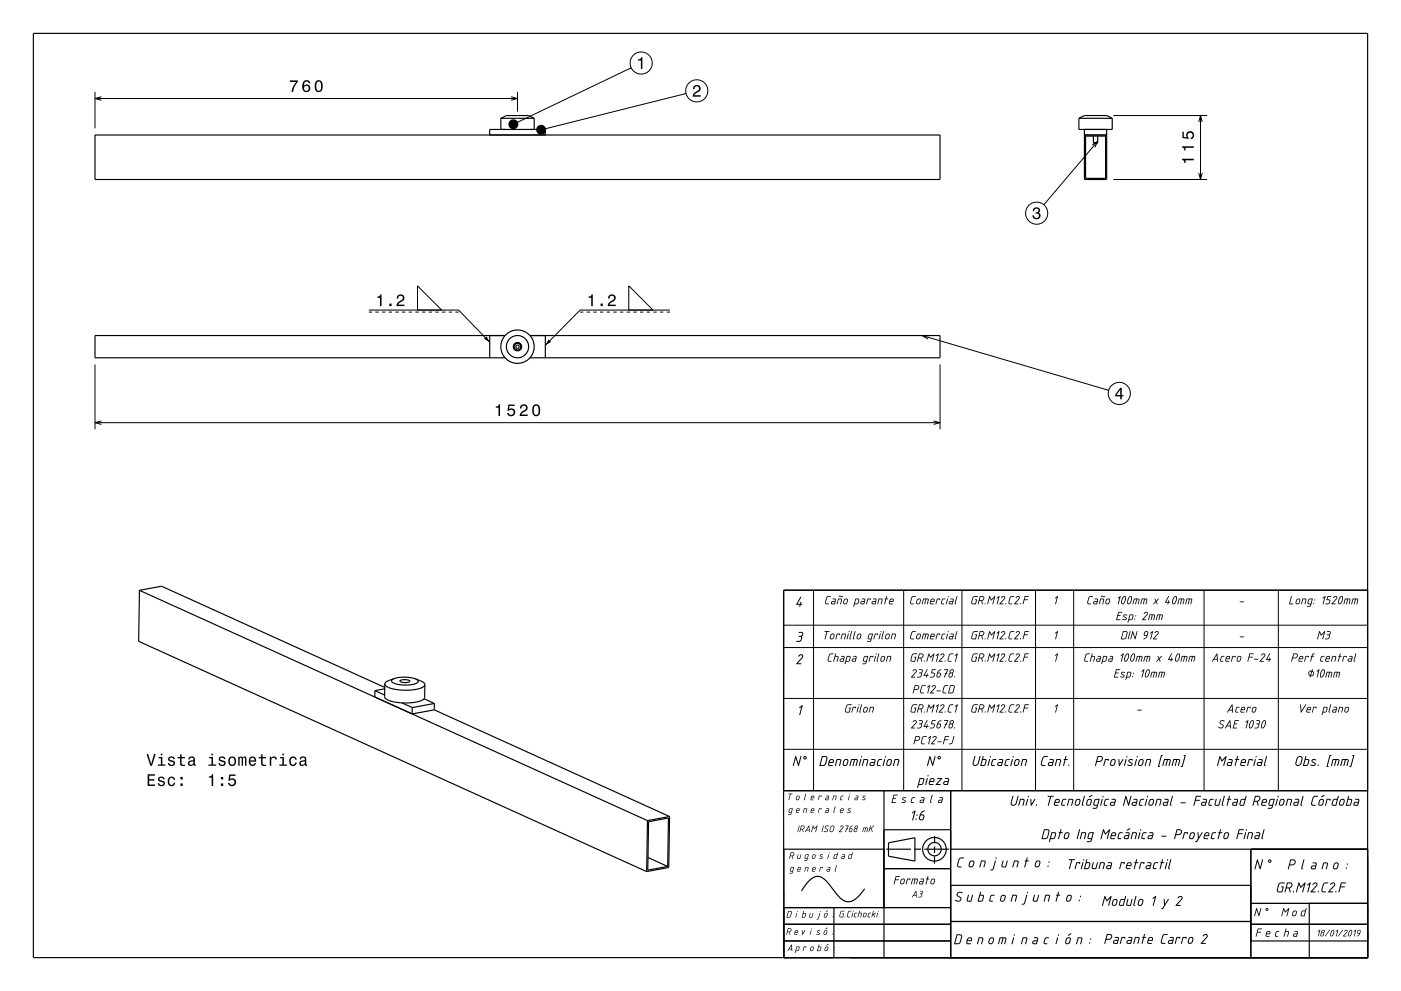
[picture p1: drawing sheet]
<svg xmlns="http://www.w3.org/2000/svg" width="420mm" height="297mm" viewBox="0 0 420 297" stroke-linecap="round" stroke-linejoin="round" font-family="sans-serif">
<g fill="none" stroke="#000" stroke-width=".35">
<path d="M10 10h400v277h-400zM150.1 35.5l1.7-.9h6.7l1.6 .9M150.1 35.5h10M150.1 35.5v3.3M160.1 35.5v3.3M323.4 35.5v3.3h10v-3.3M323.4 35.5l1.7-.9h6.7l1.6 .9M323.4 35.5h10M325.1 38.8v15h6.7v-15M28.5 40.5h253.3v13.3h-253.3zM146.8 40.5v-1.7h16.7v1.7M325.1 40.5h6.7"/>
<path d="M325.4 40.8h6v12.7h-6zM327.8 42.8h1.3M327.8 42.8l.2 .2h.9l.2-.2M327.8 40.8v2M329.1 40.8v2M146.8 100.6v6.6M151.4 100.6h-122.9v6.6h122.9M155.1 104.5h.1M155.1 103.3l-.5 .3v.6l.5 .3M155.1 103.3h.1M155.1 103.9h.1M155.2 103.3l.4 .3v.6"/>
<path d="M155.6 104.2l-.4 .3M155.6 104.2h.1M158.9 100.6h122.9v6.6h-122.9M163.5 100.6v6.6M41.8 176.9l152.3 69M41.8 176.9l6.6-1.2 66.9 30.3M41.8 176.9l-.2 15.3 152.3 69M410 176.9h-175.1l.1 110.1v-32.5h30M112.4 207l2.9 1.3M112.4 207v1.9M115.3 206.4l-2.9 .6M115.4 205v4.2a11.7 11.7 0 0 0 8.2 1.4 4.2 4.2 0 0 0 3.7-1.5l.1-3.9"/>
<path d="M115.4 205l.1 .4a11.7 11.7 0 0 0 8.2 1.4 4.2 4.2 0 0 0 3.6-1.5l.1-.1M118.3 203.3a.71 .71 0 0 0-.9 .6 .71 .71 0 0 0 .7 .8 7.9 7.9 0 0 0 7.2-.3v-.5l-.8-.5M118.3 203.3a10.9 10.9 0 0 1 6.2 .1M118.3 203.3l-2.3 .9-.6 .8M119.9 204a3.1 3.1 0 0 1 3 .2 2.83 2.83 0 0 1-3 0zM120.5 210.7l3.1 1.4M123.6 212.1v1.9l6.6-1.3M124.5 203.4l1.6 .7a1.55 1.55 0 0 1 1.3 1.1M127.1 209.4l3.1 1.4M130.2 212.7l70.5 32M130.2 210.8l-6.6 1.3M130.2 210.8v1.9"/>
<path d="M234.9 237h175.1M265 237v50M285 237v50M194.1 245.9l-.2 15.3M194.3 257l5.9 2.7M194.4 246.3l6-1.1-.2 14.5-6 1.1zM200.7 244.7l-.2 15.3-6.6 1.2M200.7 244.7l-6.6 1.2M265 248.7h20M265.7 254.5h7.4M274.1 254.5h2M274.3 258.1l-7.9-1.5v-4l7.9-1.5v7"/>
<path d="M277.1 254.5h7.4M280.2 256.7l-.1 2.1M280.2 253.7v2M280.2 250.6v2.1M285 254.5h125M375 254.5v32.5M235 277h50M235 272h50M250 272v15M259.2 266.4a7.1 7.1 0 0 1-4.9 3.9 5 5 0 0 1-3.8-2.8l-.7-.8a9.5 9.5 0 0 0-4-4 4 4 0 0 0-4 2.1l-1.5 2.2M265 260.3h20M285 276.2h90"/>
<path d="M285 265.3h90M375 277h35M375 270.7h35M392.5 270.7v16.3M235 282h50M375 282h35"/>
<circle cx="155.1" cy="103.9" r="5"/>
<circle cx="155.1" cy="103.9" r="1.25"/>
<circle cx="155.1" cy="103.9" r="3.3"/>
<circle cx="155.1" cy="103.9" r="1.08"/>
<circle cx="280.1" cy="254.5" r="3.5"/>
<circle cx="280.2" cy="254.5" r="2"/>
</g>
<g fill="none" stroke="#000" stroke-width=".3">
<path d="M28.5 27.5v11M28.5 29.5h126.6M30.4 29l-1.9 .5 1.9 .5M153.2 29l1.9 .5-1.9 .5M155.1 27.5v6M189.2 20.3l-35.3 16.9M205.7 28l-43.5 10.9M333.8 34.6h28.1M359.4 36.6l.5-2 .5 2M359.9 34.6v19.2M327.4 43.5l1.7-1.2-.9 1.9M329.1 42.3l-16.2 19.1"/>
<path d="M333.8 53.8h28.1M359.4 51.9l.5 1.9 .5-1.9M110.6 92.9h26.9l9.3 9.7M110.6 93.5h.9M112.5 93.5h1M114.5 93.5h1M116.5 93.5h1M118.5 93.5h1M120.5 93.5h1M122.5 93.5h1M124.5 93.5h1M125.2 85.7l7.2 7.2h-7.2z"/>
<path d="M126.5 93.5h1M128.5 93.5h1M130.5 93.5h1M132.5 93.5h1M134.5 93.5h1M136.5 93.5h1M173.9 93.5h1M175.9 93.5h1M177.9 93.5h1M179.9 93.5h1M181.9 93.5h1M183.9 93.5h1"/>
<path d="M185.9 93.5h1M187.9 93.5h1M188.5 85.7l7.3 7.2h-7.3zM189.9 93.5h1M191.9 93.5h1M193.9 93.5h1M195.9 93.5h1M197.9 93.5h1M199.9 93.5h.9M200.8 92.9h-26.9l-10.4 10.6M28.5 109.2v19.5M276.5 100.6l55.9 16.4"/>
<path d="M278.5 100.6h-2l1.7 1M281.8 109.2v19.5M28.5 126.7h253.3M30.4 126.2l-1.9 .5 1.9 .5M279.9 126.2l1.9 .5-1.9 .5M234.9 176.9h175.1v60.1h-175.1zM243.9 176.9v60.1M270.9 176.9v60.1M288.4 176.9v60.1M310.4 176.9v60.1M321.9 176.9v60.1M361 176.9v60.1"/>
<path d="M383.2 176.9v60.1M234.9 187.4h175.1M234.9 194.1h175.1M234.9 209.3h175.1M234.9 224.6h175.1"/>
<circle cx="192.2" cy="18.9" r="3.3"/>
<circle cx="208.9" cy="27.2" r="3.3"/>
<circle cx="310.8" cy="63.9" r="3.3"/>
<circle cx="155.1" cy="103.9" r="1.02"/>
<circle cx="335.6" cy="117.9" r="3.3"/>
</g>
<g fill="#000">
<path d="M86.9 24.1v.5h1.9a5.2 5.2 0 0 0-1.4 2.9h.5a5.3 5.3 0 0 1 1.4-3v-.4zM91.1 24.3a2.4 2.4 0 0 0 .2 3.2 1.16 1.16 0 0 0 1.5-.3 1.16 1.16 0 0 0-.1-1.6 1.16 1.16 0 0 0-1.6 .1 1.02 1.02 0 0 1 .8-1.3l.5 .2 .2 .4h.4a1.12 1.12 0 0 0-.7-1 1.12 1.12 0 0 0-1.2 .3zM91.1 26.5a.75 .75 0 0 1 1.5 0 .75 .75 0 0 1-1.5 0zM94.6 24.5a2.02 2.02 0 0 0 .9 3.1 2.03 2.03 0 0 0 .9-3.1 1.1 1.1 0 0 0-1.8 0zM95.2 24.5h.7a2.37 2.37 0 0 1 0 2.6h-.7a2.38 2.38 0 0 1 0-2.6z" fill-rule="evenodd"/>
<path d="M191.3 17.8a.77 .77 0 0 0 .9-.7h.4v3.5h-.5v-2.4h-.8z" fill-rule="evenodd"/>
<path d="M208.1 25.8a1.18 1.18 0 0 1 1.9 .3 1.18 1.18 0 0 1-1 1.6l-.8 .8h1.9v.5h-2.4a2.75 2.75 0 0 1 1.8-2.1 .69 .69 0 0 0-.5-1 .69 .69 0 0 0-.8 .8h-.5z" fill-rule="evenodd"/>
<path d="M354.4 47.6v.3a.78 .78 0 0 1 .6 1h.4v-.9h2.5v-.4zM354.4 43.8v.4a.78 .78 0 0 1 .6 .9h.4v-.8h2.5v-.5zM354.5 39.5v1.8l1.8 .3v-.4a.8 .8 0 0 1-.2-1.2 .8 .8 0 0 1 1.2 .1 .8 .8 0 0 1-.3 1.2v.4a1.21 1.21 0 0 0 1-1.5 1.21 1.21 0 0 0-1.6-.8 1.21 1.21 0 0 0-.6 1.8l-.9-.2v-1.5z" fill-rule="evenodd"/>
<path d="M309.9 62.4a1.01 1.01 0 0 1 1.5-.2 1.01 1.01 0 0 1 0 1.6 1.12 1.12 0 0 1 .4 1.5 1.12 1.12 0 0 1-1.6 .4l-.6-.6-.1-.6h.5a.72 .72 0 0 0 .6 .9 .72 .72 0 0 0 .8-.8 .72 .72 0 0 0-.9-.6v-.4a.62 .62 0 0 0 .8-.4 .62 .62 0 0 0-.5-.8 .62 .62 0 0 0-.7 .6l-.1 .3h-.4z" fill-rule="evenodd"/>
<path d="M113.1 88.9v.3h.8v2.5h.5v-3.5h-.4a.77 .77 0 0 1-.9 .7zM116.7 91v.7h.7v-.7zM119.2 88.5l-.3 1h.5a.7 .7 0 0 1 .5-.9 .7 .7 0 0 1 .9 .5 .7 .7 0 0 1-.5 .9l-.3 .2a1.64 1.64 0 0 0-1.1 1.5h2.4v-.4h-1.9l.8-.8a1.17 1.17 0 0 0 .9-1.7 1.17 1.17 0 0 0-1.9-.3z" fill-rule="evenodd"/>
<path d="M176.4 88.9v.3h.9v2.5h.4v-3.5h-.3a.77 .77 0 0 1-1 .7zM180 91v.7h.7v-.7zM182.6 88.5l-.3 1h.4a.7 .7 0 0 1 .5-.9 .7 .7 0 0 1 .9 .5 .7 .7 0 0 1-.5 .9l-.3 .2a1.63 1.63 0 0 0-1.1 1.5h2.4v-.4h-1.9l.8-.8a1.17 1.17 0 0 0 1-1.7 1.17 1.17 0 0 0-1.9-.3z" fill-rule="evenodd"/>
<path d="M145.1 101.5l.7-.7 1 1.8z" fill-rule="evenodd"/>
<path d="M164.5 101.8l.7 .7-1.7 1z" fill-rule="evenodd"/>
<path d="M335.8 116.2l-1.5 2.1v.5h1.5v.9h.5v-.9h.5v-.4h-.5v-2.2zM335.8 116.8v1.6h-1.1z" fill-rule="evenodd"/>
<path d="M148.6 121.8v.4h.8v2.5h.5v-3.6h-.3a.77 .77 0 0 1-1 .7zM152.4 121.2l-.3 1.9h.4a.8 .8 0 0 1 1.3-.2 .8 .8 0 0 1-.1 1.2 .8 .8 0 0 1-1.2-.3h-.5a1.21 1.21 0 0 0 1.5 1 1.21 1.21 0 0 0 .8-1.6 1.21 1.21 0 0 0-1.7-.6l.1-.9h1.6v-.5zM156.2 121.5l-.3 .9h.4a.71 .71 0 0 1 .5-.8 .71 .71 0 0 1 .9 .5 .71 .71 0 0 1-.5 .8l-.3 .2a1.64 1.64 0 0 0-1.1 1.6h2.4v-.5h-1.9l.8-.8a1.17 1.17 0 0 0 1-1.6 1.17 1.17 0 0 0-1.9-.3zM159.8 121.6a2.02 2.02 0 0 0 .9 3.2 2.04 2.04 0 0 0 .9-3.2 1.11 1.11 0 0 0-1.8 0zM160.4 121.7h.7a2.38 2.38 0 0 1 0 2.6h-.7a2.38 2.38 0 0 1 0-2.6z" fill-rule="evenodd"/>
<path d="M291.7 178.8l.5-.2 1 .1-1.1 .2-.3 .3-.4 1.4 .2 .2 .8 .1 .2-1-.3-.2h.6l-.4 1.4h-1l-.3-.4zM293.7 178.7h1l.4 .4-.1 .6-.6 .4 .2 1-.4-1h-.6l-.3 1-.2-.1zM293.9 178.9l-.2 1 .9-.2 .2-.3v-.4zM295.2 181a.16 .16 0 0 1 .3 0 .16 .16 0 0 1-.3 0zM296.6 178.7h.2l.4 .9 1.1-.9-.6 2.4-.2-.1 .5-1.8-.8 .8-.5-.9-.5 2-.2-.1zM298.8 179.2l.8-.5-.7 2.4-.1-.1 .5-1.9-.4 .3zM300.3 178.9l.6-.3 .4 .4-.1 .5-1.2 1.4 .9 .1-1.2 .1-.1-.2 1.5-1.7v-.2l-.3-.1-.7 .3zM301.4 181a.16 .16 0 0 1 .3 0 .16 .16 0 0 1-.3 0zM302.8 178.8l.5-.2 .7 .1-.8 .2-.3 .3-.4 1.5 .9 .2v.2h-.8l-.3-.4zM304.6 178.9l.7-.3 .4 .4-.1 .5-1.2 1.4h.8v.2l-1.2-.1 1.5-1.8v-.2l-.3-.1-.6 .3zM305.8 181a.16 .16 0 0 1 .3 0 .16 .16 0 0 1-.3 0zM307.2 178.7l1.3 .1-1.1 .1-.2 .7 1 .2-1.1 .1-.4 1.2z" fill-rule="evenodd"/>
<path d="M316.3 179.2l.9-.5-.7 2.4-.2-.1 .5-1.9-.4 .3z" fill-rule="evenodd"/>
<path d="M239.5 196.4l1-.3 .3 .7-1.6 2h.9l.1 .2-1.4 .1-.1-.3 1.8-2.1-.4-.3-.7 .4z" fill-rule="evenodd"/>
<path d="M239.9 178.9l.3 .2-1.1 1.9h.7l.3-.6v.6l.4 .2-.5 .1-.3 .6v-.6l-1-.2z" fill-rule="evenodd"/>
<path d="M239.4 189.4l1.2 .1 .2 .4-.1 .5a.44 .44 0 0 0-.3 .3 .44 .44 0 0 0 .1 .4l-.5 1.1-1.3 .1 .1-.2 1.2-.2 .2-.9-.8-.3 .8-.2 .3-.4-.1-.4h-.9z" fill-rule="evenodd"/>
<path d="M247.2 189.2h1.5l-.7 .2-.6 2.2-.2-.1 .6-2.1h-.6zM249.1 190.1l.7-.2 .4 .3-.2 1-.4 .4h-.6l-.2-.3zM249.3 190.3l-.3 .9 .4 .2 .3-.3 .2-.8-.2-.2zM250.9 189.9l1 .1-.2 .4-.1-.3h-.5l-.5 1.5zM252.4 189.9h.9l.3 .2-.4 1.5-.2-.1 .3-1.2-.1-.2h-.6l-.4 1.4-.2 .1zM254.2 189.9l.3 .1-.6 1.6zM254.4 189.3a.16 .16 0 0 1 .3 0 .16 .16 0 0 1-.3 0zM255.2 189.2l.2 .1-.5 2.3-.3-.3zM256.3 189.2l.2 .1-.5 2.3-.3-.3zM257.1 190.1l.8-.2 .3 .3-.2 1-.4 .4h-.5l-.3-.3zM257.3 190.3l-.3 .9 .4 .2 .4-.3 .2-.8-.3-.2zM260.5 190h1.2l-.6 2.1-.4 .3h-.7v-.3h.8l.2-.5h-.6l-.3-.3zM260.7 190.2l-.3 1.1 .7 .1 .3-1.3zM262.3 189.9l1 .1-.2 .4-.1-.3h-.5l-.5 1.5zM263.8 189.9l.2 .1-.5 1.6zM264 189.3a.16 .16 0 0 1 .3 0 .16 .16 0 0 1-.3 0zM264.8 189.2l.2 .1-.5 2.3-.3-.3zM265.7 190.1l.7-.2 .4 .3-.2 1-.4 .4h-.6l-.3-.3zM265.9 190.3l-.3 .9 .4 .2 .3-.3 .2-.8-.2-.2zM267.5 189.9h.8l.3 .2-.4 1.5-.2-.1 .4-1.2-.2-.2h-.6l-.3 1.4-.3 .1z" fill-rule="evenodd"/>
<path d="M247.9 178.8l.5-.2 .7 .1-.1 .2h-.8l-.3 .3-.3 1.5 .8 .2v.2h-.7l-.4-.4zM249.6 179.4h.7l.3 .2-.4 1.5h-.8l-.3-.2 .3-.7 .9-.1v-.4l-.7-.1zM249.5 180.4l-.1 .4 .7 .1 .1-.5zM251.3 179.4h.8l.3 .2-.4 1.5-.1-.1 .3-1.2-.2-.2h-.5l-.4 1.5-.3-.1zM251.5 178.7l.4-.2 .8 .3-.4 .2-.4-.3-.4 .2zM253.1 179.5l.8-.1 .3 .3-.2 1-.5 .4h-.4l-.3-.4zM253.3 179.8l-.3 .9 .4 .2 .4-.3 .2-.8-.3-.2zM256.5 179.4h.9l.2 .5-.4 1.1-1 .1-.3 .8zM256.6 179.6l-.3 1.3h.6l.2-.3 .2-.9zM258.4 179.4h.7l.3 .2-.4 1.5h-.8l-.3-.2 .3-.7 .9-.1v-.4l-.7-.1zM258.3 180.4l-.1 .4 .7 .1 .1-.5zM260.1 179.4l1 .1-.2 .4-.1-.3h-.5l-.6 1.5zM261.8 179.4h.7l.3 .2-.4 1.5h-.8l-.3-.2 .2-.7 1-.1v-.4l-.7-.1zM261.6 180.4v.4l.7 .1 .1-.5zM263.5 179.4h.8l.3 .2-.4 1.5-.2-.1 .3-1.2-.2-.2h-.5l-.4 1.4h-.2zM265.7 178.6l.2 .1-.1 .7 .4 .1-.5 .1-.5 1.5 .2-1.5-.2-.1 .3-.1zM267 179.8l-.1 .3h.7v-.4zM266.9 179.5l.6-.1 .4 .2-.1 .8h-1l-.1 .3 .9 .2v.2h-.8l-.3-.2z" fill-rule="evenodd"/>
<path d="M248.7 196l.4-.2 .8 .1-.9 .2-.3 .3-.3 1.5 .8 .2v.2h-.8l-.3-.4zM250.4 195.9h.3l-.2 .7h.6l.3 .3-.4 1.4-.2-.1 .3-1.2-.1-.2h-.6l-.4 1.4h-.2zM252.2 196.6h.7l.3 .2-.4 1.5h-.8l-.3-.2 .2-.7 1-.1v-.4l-.7-.1zM252 197.7v.3l.7 .1 .1-.5zM253.9 196.6h.9l.2 .5-.4 1.1-1 .1-.3 .8zM254 196.8l-.3 1.3 .7-.1 .2-.2 .2-.9zM255.8 196.6h.7l.3 .2-.4 1.5h-.7l-.3-.2 .1-.7 1-.1 .1-.4-.8-.1zM255.7 197.7v.3l.6 .1 .1-.5zM259.1 196.7l.4-.1 .8 .1-.6 2.2-1.1 .2v-.3h.8l.2-.5h-.6l-.3-.3zM259.2 196.9l-.2 1.1 .7 .1 .3-1.3zM260.9 196.6l.9 .1-.1 .4-.1-.3h-.6l-.5 1.5zM262.4 196.6l.2 .1-.5 1.6zM262.5 196a.2 .2 0 0 1 .4 0 .2 .2 0 0 1-.4 0zM263.4 195.9l.2 .1-.5 2.3-.3-.3zM264.2 196.8l.7-.2 .4 .3-.2 1-.4 .4h-.5l-.3-.3zM264.4 197l-.3 .9 .4 .2 .4-.3 .2-.8-.3-.2zM266.1 196.6h.8l.3 .2-.4 1.5-.2-.1 .3-1.2-.1-.2h-.6l-.4 1.4-.2 .1z" fill-rule="evenodd"/>
<path d="M273.4 178.8l.4-.2 .8 .1-.9 .2-.3 .3-.3 1.5 .8 .2v.2h-.7l-.4-.4zM275 179.5l.7-.1 .4 .3-.2 1-.5 .4h-.5l-.3-.4zM275.2 179.8l-.3 .9 .4 .2 .3-.3 .2-.8-.2-.2zM276.8 179.4l1.5 .1-.2 1.6-.2-.1 .3-1.2-.2-.2h-.3l-.5 1.5-.1-.1 .4-1.4h-.6l-.4 1.5h-.2zM279.3 179.8l-.2 .3h.8v-.4zM279.2 179.5l.6-.1 .4 .2-.1 .8h-1l-.1 .2 .1 .3h.8v.2h-.8l-.3-.2zM280.9 179.4l1 .1-.2 .4-.1-.3h-.5l-.5 1.5zM282.5 179.5h.9l-.8 .4-.2 .9 .6 .1v.2h-.6l-.3-.3zM284 179.4l.2 .1-.5 1.6zM284.1 178.8a.2 .2 0 0 1 .4 0 .2 .2 0 0 1-.4 0zM284.9 179.4h.7l.3 .2-.3 1.5h-.8l-.3-.2 .2-.7 .9-.1 .1-.4-.7-.1zM284.8 180.4l-.1 .4 .7 .1 .1-.5zM286.8 178.7l.2 .1-.5 2.3-.3-.3z" fill-rule="evenodd"/>
<path d="M273.4 189.3l.4-.2 .8 .1-.9 .2-.3 .3-.3 1.5 .8 .2v.2h-.7l-.4-.4zM275 190.1l.7-.2 .4 .3-.2 1-.4 .4h-.6l-.3-.3zM275.2 190.3l-.3 .9 .4 .2 .3-.3 .2-.8-.2-.2zM276.8 189.9l1.5 .1-.2 1.6-.2-.1 .3-1.2-.2-.2h-.3l-.5 1.5-.1-.1 .4-1.4h-.6l-.3 1.4-.3 .1zM279.3 190.3l-.2 .3h.8v-.4zM279.2 190l.6-.1 .4 .2-.1 .8h-1l-.1 .3 .1 .2h.8v.2h-.8l-.3-.2zM280.9 189.9l1 .1-.2 .4-.1-.3h-.5l-.5 1.5zM282.5 190l.9-.1-.8 .5-.2 .9 .6 .1v.2h-.6l-.3-.3zM284 189.9l.2 .1-.5 1.6zM284.1 189.3a.2 .2 0 0 1 .4 0 .2 .2 0 0 1-.4 0zM284.9 189.9h.7l.3 .2-.3 1.5h-.8l-.3-.2 .2-.7 .9-.1 .1-.4-.7-.1zM284.8 190.9l-.1 .4 .7 .1 .1-.5zM286.8 189.2l.2 .1-.5 2.3-.3-.3z" fill-rule="evenodd"/>
<path d="M273.5 196l.5-.2 1 .1-1.2 .2-.3 .3-.3 1.4 .2 .3h.7l.3-1-.3-.2h.6l-.4 1.4h-1l-.3-.3zM275.5 195.9h1l.4 .4-.2 .6-.5 .4 .2 1-.4-1h-.6l-.3 1-.2-.1zM275.7 196.1l-.3 1 .9-.1 .3-.4v-.3zM277 198h.2l-.1 .3zM278.4 195.9h.2l.4 .9 1.1-.9-.6 2.4-.2-.1 .5-1.8-.9 .8-.4-.9-.5 1.9-.2 .1zM280.6 196.4l.8-.5-.7 2.4-.1-.1 .5-1.9-.4 .3zM282.1 196.1l.7-.3 .3 .4-.1 .6-1.2 1.3h.8v.2h-1.2v-.2l1.5-1.7-.3-.3-.7 .3zM283.3 198h.2l-.1 .3zM284.6 196l.5-.2 .7 .1-.8 .2-.3 .3-.4 1.5 .9 .2v.2h-.8l-.3-.4zM286.3 196.4l.8-.5-.7 2.4-.1-.1 .5-1.9-.4 .3z" fill-rule="evenodd"/>
<path d="M291.8 189.3l1.4-.1-.1 .2h-1l-.3 .3-.4 1.4 .2 .2 .8 .1 .2-1-.3-.2h.6l-.4 1.4h-1l-.3-.4zM293.7 189.2h1l.4 .4-.1 .6-.6 .4 .2 1-.4-1h-.6l-.3 1-.2-.1zM293.9 189.4l-.2 1 .8-.1 .3-.4v-.3zM295.2 191.5a.16 .16 0 0 1 .3 0 .16 .16 0 0 1-.3 0zM296.6 189.2h.2l.4 .9 1.1-.9-.6 2.4-.2-.1 .5-1.8-.9 .8-.4-.9-.5 2h-.2zM298.8 189.7l.8-.5-.7 2.4-.1-.1 .5-1.9-.4 .3zM300.3 189.4l.7-.3 .3 .4-.1 .6-1.2 1.3h.8l.1 .2h-1.3l1.5-1.9-.3-.3-.6 .3zM301.4 191.5a.16 .16 0 0 1 .3 0 .16 .16 0 0 1-.3 0zM302.8 189.3l.5-.2 .7 .1-.8 .2-.3 .3-.4 1.5 .9 .2v.2h-.7l-.4-.4zM304.6 189.4l.7-.3 .4 .4-.1 .5-1.2 1.4 .9 .1-1.3 .1 1.5-1.9-.3-.3-.6 .3zM305.8 191.5a.16 .16 0 0 1 .3 0 .16 .16 0 0 1-.3 0zM307.2 189.2l1.3 .1-1.1 .1-.2 .7h.9l.1 .2-1.1 .1-.4 1.2z" fill-rule="evenodd"/>
<path d="M291.7 196l.5-.2 1 .1-1.2 .2-.2 .3-.4 1.4 .2 .3h.8l.2-1-.3-.2h.6l-.4 1.4h-1l-.3-.3zM293.7 195.9h1l.4 .4-.1 .6-.6 .4 .2 1-.4-1h-.6l-.3 1-.2-.1zM293.9 196.1l-.2 1 .8-.1 .3-.4v-.3zM295.2 198h.3l-.1 .3zM296.6 195.9h.2l.4 .9 1.1-.9-.6 2.4-.2-.1 .5-1.8-.9 .8-.4-.9-.5 2h-.2zM298.8 196.4l.8-.5-.7 2.4-.1-.1 .5-1.9-.4 .3zM300.3 196.1l.7-.3 .3 .4-.1 .6-1.2 1.3h.8l.1 .2h-1.2l-.1-.2 1.5-1.7-.3-.3-.6 .3zM301.5 198h.2l-.1 .3zM302.8 196l.5-.2 .7 .1-.8 .2-.3 .3-.4 1.5 .9 .2v.2h-.8l-.3-.4zM304.6 196.1l.9-.2 .2 .6-1.3 1.6h.8v.2h-1.1l-.1-.2 1.5-1.7-.3-.3-.6 .3zM305.8 198.2a.16 .16 0 0 1 .3 0 .16 .16 0 0 1-.3 0zM307.2 195.9l1.3 .1-1.1 .1-.2 .7h.9l.1 .2-1.1 .1-.4 1.2z" fill-rule="evenodd"/>
<path d="M316.3 189.7l.9-.5-.7 2.4-.2-.1 .5-1.9-.4 .3z" fill-rule="evenodd"/>
<path d="M316.3 196.4l.9-.5-.7 2.4-.2-.1 .5-1.9-.4 .3z" fill-rule="evenodd"/>
<path d="M325.6 196l.4-.2 .8 .1-.9 .2-.3 .3-.3 1.5 .8 .2v.2h-.8l-.3-.4zM327.4 195.8l.2 .1-.2 .7h.7l.2 .5-.5 1.2 .2-1.4-.7-.1-.5 1.5zM329.1 196.6h.7l.3 .2-.4 1.5h-.8l-.3-.2 .2-.7 1-.1v-.4l-.7-.1zM329 197.6l-.1 .4 .7 .1 .1-.5zM330.8 196.6h.9l.2 .5-.3 1.1-1.1 .1-.3 .8zM331 196.8l-.4 1.3 .7-.1 .2-.2 .2-.9zM332.7 196.6h.7l.3 .2-.3 1.5h-.8l-.3-.2 .2-.7 .9-.1 .1-.4-.8-.1zM332.6 197.7l-.1 .3 .7 .1 .1-.5zM336 196.4l.9-.5-.7 2.4-.2-.1 .5-1.9-.4 .3zM337.8 196.2l-.5 1.3a.37 .37 0 0 0 .2 .6 .37 .37 0 0 0 .4-.5l.3-1a.3 .3 0 0 0 0-.4 .3 .3 0 0 0-.4 0zM337.6 196.1a.57 .57 0 0 1 .8-.1 .57 .57 0 0 1 .1 .8 1.2 1.2 0 0 1-1.4 1.4l-.1-.8zM339.6 196.2l-.5 1.3a.37 .37 0 0 0 .3 .6 .37 .37 0 0 0 .3-.5l.3-1a.3 .3 0 0 0 0-.4 .3 .3 0 0 0-.4 0zM339.4 196.1a.57 .57 0 0 1 .8-.1 .57 .57 0 0 1 .1 .8 1.2 1.2 0 0 1-1.3 1.4l-.1-1zM340.9 196.6l1.6 .1-.3 1.6-.2-.1 .3-1.2-.2-.2h-.3l-.5 1.5-.1-.1 .4-1.4h-.6l-.3 1.4-.3 .1zM343.2 196.6l1.6 .1-.3 1.6-.2-.1 .3-1.2-.1-.2h-.3l-.5 1.5-.2-.1 .4-1.4h-.5l-.4 1.4-.2 .1zM347.1 196.6l.4 .6 .8-.6-.7 .9 .3 .8-.5-.6-.7 .6 .6-.9zM351.2 195.9l.2 .1-.9 1.6h.6l.2-.5v.5l.4 .1-.4 .1-.3 .5v-.5l-.9-.1zM353.1 196.2l-.6 1.3a.37 .37 0 0 0 .3 .6 .37 .37 0 0 0 .4-.5l.3-1a.3 .3 0 0 0 0-.4 .3 .3 0 0 0-.4 0zM352.9 196.1a.57 .57 0 0 1 .8-.1 .57 .57 0 0 1 0 .8 1.2 1.2 0 0 1-1.3 1.4l-.1-1zM354.3 196.6l1.6 .1-.3 1.6-.2-.1 .3-1.2-.1-.2h-.3l-.5 1.5-.1-.1 .3-1.4h-.5l-.4 1.4-.2 .1zM356.7 196.6l1.6 .1-.3 1.6-.2-.1 .3-1.2-.2-.2h-.3l-.5 1.5-.1-.1 .4-1.4h-.6l-.3 1.4-.3 .1z" fill-rule="evenodd"/>
<path d="M326.5 178.8l.5-.2 .7 .1-.9 .2-.3 .3-.3 1.5 .8 .2v.2h-.7l-.4-.4zM328.2 179.4h.7l.3 .2-.4 1.5h-.8l-.3-.2 .3-.7 .9-.1v-.4l-.7-.1zM328 180.5v.3l.7 .1 .1-.5zM329.9 179.4h.8l.3 .2-.4 1.5-.1-.1 .3-1.3-.2-.1h-.6l-.3 1.5-.3-.1zM330.1 178.7l.4-.2 .8 .3-.4 .2-.5-.3-.3 .2zM331.7 179.5l.7-.1 .4 .3-.2 1-.5 .4h-.5l-.2-.4zM331.9 179.8l-.3 .9 .4 .2 .3-.3 .2-.8-.2-.2zM335.1 179.2l.9-.5-.7 2.4-.2-.1 .5-1.9-.4 .3zM336.9 179l-.5 1.3a.37 .37 0 0 0 .2 .6 .37 .37 0 0 0 .4-.5l.3-1a.3 .3 0 0 0 0-.4 .3 .3 0 0 0-.4 0zM336.7 178.9a.57 .57 0 0 1 .8-.1 .57 .57 0 0 1 0 .8 1.2 1.2 0 0 1-1.3 1.4l-.1-1zM338.7 179l-.5 1.3a.37 .37 0 0 0 .2 .6 .37 .37 0 0 0 .4-.5l.3-1a.3 .3 0 0 0 0-.4 .3 .3 0 0 0-.4 0zM338.5 178.9a.57 .57 0 0 1 .8-.1 .57 .57 0 0 1 .1 .8 1.2 1.2 0 0 1-1.3 1.4l-.2-.8zM340 179.4l1.6 .1-.3 1.6-.2-.1 .3-1.2-.2-.2h-.3l-.5 1.5-.1-.1 .4-1.4h-.6l-.4 1.5h-.2zM342.3 179.4l1.6 .1-.3 1.6-.2-.1 .3-1.2-.2-.2h-.3l-.4 1.5-.2-.1 .4-1.4h-.5l-.4 1.5h-.2zM346.2 179.4h.1l.3 .6 .8-.6-.7 .9 .3 .8-.5-.6-.8 .6 .7-.9zM350.3 178.7l.2 .1-.9 1.6h.6l.2-.5v.5l.4 .1-.4 .1-.3 .5v-.5l-.9-.1zM352.1 179l-.5 1.3a.37 .37 0 0 0 .3 .6 .37 .37 0 0 0 .4-.5l.3-1a.3 .3 0 0 0 0-.4 .3 .3 0 0 0-.5 0zM351.9 178.9a.57 .57 0 0 1 .9-.1 .57 .57 0 0 1 0 .8 1.21 1.21 0 0 1-1.3 1.4l-.1-1zM353.4 179.4l1.6 .1-.3 1.6-.2-.1 .3-1.2-.2-.2h-.2l-.5 1.5-.1-.1 .3-1.4h-.5l-.4 1.5h-.2zM355.7 179.4l1.7 .1-.3 1.6-.2-.1 .3-1.2-.2-.2h-.3l-.5 1.5-.1-.1 .4-1.4h-.6l-.4 1.4-.2 .1z" fill-rule="evenodd"/>
<path d="M335.3 183.4l1.2 .1-1.1 .1-.2 .8 .8 .1-.8 .1-.3 1h.9l.1 .2-1.2 .1zM336.8 184.3l.6-.2 .5 .2v.2l-.7-.1-.2 .1 .8 .8-.3 .5-1-.1v-.2l.8 .1 .2-.2-.8-.6zM338.7 184.2l.9-.1 .2 .5-.4 1.1-1 .2-.3 .7zM338.8 184.4l-.3 1.2h.7l.2-.2 .1-1zM340.1 185.6a.16 .16 0 0 1 .3 0 .16 .16 0 0 1-.3 0zM340.3 184.6a.2 .2 0 0 1 .4 0 .2 .2 0 0 1-.4 0zM343 183.6l.8-.2 .3 .6-1.3 1.6h.8v.2l-1.2 .1v-.2l1.5-1.7-.3-.4-.7 .4zM344.6 184.2l1.6 .1-.3 1.5h-.2l.3-1.2-.1-.2h-.3l-.5 1.5-.1-.2 .3-1.3h-.5l-.4 1.4h-.2zM346.9 184.2l1.7 .1-.4 1.6-.1-.1 .3-1.2-.2-.2h-.3l-.5 1.5-.1-.2 .3-1.3h-.5l-.4 1.4h-.2z" fill-rule="evenodd"/>
<path d="M336.7 189.2l1-.1 .3 .6-.5 1.7-1.4 .2zM336.8 189.4l-.5 2 1-.2 .5-1.5-.2-.3zM338.7 189.2l.2 .1-.7 2.3zM339.5 189.2h.2l.6 1.8 .5-1.8h.2l-.7 2.4-.7-1.9-.5 1.8h-.2zM343.3 189.5l-.1 .8 .6 .1 .2-.9zM343.2 189.3l.6-.2 .4 .2-.1 1.2a1.06 1.06 0 0 1-1.3 1.1v-.2l.6-.3 .3-.5-.8-.2zM344.8 189.7l.9-.5-.7 2.4-.2-.1 .5-1.9-.4 .3zM346.3 189.4l.7-.3 .4 .4-.2 .5-1.2 1.4h.8l.1 .2h-1.2l1.4-1.9-.3-.3-.6 .3z" fill-rule="evenodd"/>
<path d="M364.7 196.3l-.6 1.1h.7zM364.8 195.9h.2l.1 2.4h-.2l-.1-.6h-.9l-.5 .6zM366.1 196.7h1l-.9 .4-.2 .9 .6 .1v.2h-.6l-.2-.3zM367.9 197l-.2 .3h.8l-.1-.4zM367.7 196.8l.7-.2 .4 .3-.1 .7h-1.1v.2l.1 .3h.7v.2h-.8l-.3-.2zM369.5 196.6l1 .1-.2 .4-.1-.3h-.5l-.6 1.5zM371.1 196.7l.7-.1 .3 .3-.1 1-.5 .4h-.5l-.3-.3zM371.2 197l-.2 .9 .3 .2 .4-.3 .2-.8-.2-.2zM374.6 195.9l1.2 .1-1 .1-.2 .7h.9l.1 .2-1.1 .1-.4 1.2zM376 197.5l1.2 .1-1.2 .1zM378.3 196.1l.7-.3 .3 .4-.1 .6-1.2 1.3h.8v.2h-1.1l-.1-.2 1.5-1.7-.3-.3-.6 .3zM380.5 195.9l.2 .1-.8 1.6h.6l.2-.5v.5l.4 .1-.4 .1-.3 .5v-.5l-.9-.1z" fill-rule="evenodd"/>
<path d="M371.7 180.3l1.2 .1-1.1 .1z" fill-rule="evenodd"/>
<path d="M371.7 190.8l1.2 .1-1.1 .1z" fill-rule="evenodd"/>
<path d="M387.1 178.7l.2 .1-.6 2.1h.9l.1 .1-1.2 .1zM388.8 179.5l.6-.1 .4 .3-.2 1-.4 .4h-.6l-.2-.4zM388.9 179.8l-.3 .9 .4 .2 .4-.3 .2-.8-.3-.2zM390.5 179.4h.9l.2 .2-.3 1.5-.2-.1 .3-1.2-.2-.2h-.5l-.4 1.5-.2-.1zM392.3 179.5h1.3l-.7 2.2-1 .2v-.3h.8l.2-.5h-.6l-.3-.3zM392.5 179.7l-.3 1.1 .7 .1 .4-1.3zM393.7 180.8a.2 .2 0 0 1 .4 0 .2 .2 0 0 1-.4 0zM394 179.8a.16 .16 0 0 1 .3 0 .16 .16 0 0 1-.3 0zM396.5 179.2l.9-.5-.7 2.4-.2-.1 .5-1.9-.4 .3zM398 178.7h1.1l-.1 .2h-.9l-.2 .7 .7 .1 .2 .5-.4 .8-1 .1v-.2l.9-.1 .3-.6-.2-.3-.7-.1zM399.8 178.9l.6-.3 .5 .4-.1 .5-1.3 1.4h.8v.2l-1.2-.1 1.5-1.8-.3-.3-.6 .3zM401.9 179l-.5 1.3a.37 .37 0 0 0 .3 .6 .37 .37 0 0 0 .4-.5l.3-1a.3 .3 0 0 0-.1-.4 .3 .3 0 0 0-.4 0zM401.7 178.9a.57 .57 0 0 1 .8-.1 .57 .57 0 0 1 .1 .8 1.21 1.21 0 0 1-1.3 1.4l-.1-1zM403.2 179.4l1.6 .1-.3 1.6-.2-.1 .3-1.2-.2-.2h-.3l-.4 1.5-.2-.1 .4-1.4h-.5l-.4 1.5h-.2zM405.5 179.4l1.6 .1-.3 1.6-.2-.1 .3-1.2-.2-.2h-.2l-.5 1.5-.1-.1 .3-1.4h-.5l-.4 1.5h-.2z" fill-rule="evenodd"/>
<path d="M387.7 195.9h1l.4 .6-.5 .7-1 .1-.4 1zM387.9 196.1l-.3 1 .9-.1 .3-.4v-.3zM389.8 197l-.2 .3h.8v-.4zM389.6 196.8l.7-.2 .4 .3-.1 .7h-1l-.1 .2 .1 .3h.8v.2h-.8l-.3-.2zM391.4 196.6l1 .1-.2 .4-.1-.3h-.5l-.5 1.5zM393.5 196l.7-.1-.6 .3-.1 .4 .5 .1-.6 .1-.5 1.5 .2-1.5-.2-.1 .3-.1zM396.1 196.7h1l-.9 .4-.2 .9 .6 .1v.2h-.6l-.3-.3zM397.8 197l-.1 .3h.7v-.4zM397.7 196.8l.6-.2 .4 .3-.1 .7h-1l-.1 .3 .1 .2h.8v.2h-.8l-.3-.2zM399.4 196.6h.9l.3 .2-.4 1.5-.2-.1 .3-1.2-.1-.2h-.6l-.4 1.4-.2 .1zM401.7 195.9h.2l-.1 .7 .4 .1-.5 .1-.5 1.5 .2-1.5-.2-.1 .3-.1zM402.8 196.6l1 .1-.2 .4-.1-.3h-.5l-.5 1.5zM404.5 196.6h.7l.3 .2-.4 1.5h-.8l-.3-.2 .2-.7 1-.1v-.4l-.7-.1zM404.4 197.7l-.1 .3 .7 .1 .1-.5zM406.4 195.9l.2 .1-.5 2.3-.3-.3z" fill-rule="evenodd"/>
<path d="M395.5 189.2h.2l.4 .9 1.1-.9-.6 2.4-.2-.1 .5-1.8-.9 .8-.4-.9-.5 1.9h-.2zM397.8 189.2h.9l.2 .5-.4 .6 .2 .4-.3 .7-1.2 .2v-.2l1.1-.3 .1-.6-.6-.3 .6-.1 .3-.4-.1-.3h-.7z" fill-rule="evenodd"/>
<path d="M239.6 212l1-.6-.8 2.9-.2-.1 .6-2.3-.5 .3z" fill-rule="evenodd"/>
<path d="M253.8 211.3l.5-.2 1 .1-1.1 .2-.3 .3-.4 1.3 .2 .3h.8l.3-1-.4-.2h.6l-.4 1.5h-.9l-.4-.4zM255.7 211.9l1 .1-.2 .3-.1-.2h-.5l-.6 1.5zM257.2 211.9l.2 .1-.5 1.6zM257.4 211.3a.16 .16 0 0 1 .3 0 .16 .16 0 0 1-.3 0zM258.2 211.1l.2 .1-.5 2.4-.3-.4zM259.1 212l.7-.2 .4 .4-.3 1-.4 .3h-.5l-.3-.2zM259.2 212.2l-.2 .9 .3 .2 .4-.2 .2-.8-.2-.2zM260.9 211.9l.8-.1 .3 .3-.4 1.5-.2-.1 .4-1.2-.2-.2h-.6l-.4 1.4h-.2z" fill-rule="evenodd"/>
<path d="M273.7 200.8l.8-.2 .3 .6-1.3 1.6h.8v.2l-1.1 .1-.1-.2 1.5-1.7v-.3l-.3-.1-.6 .4zM275.5 200.6h.9l.3 .6-.5 .5 .2 .4-.3 .7-1.1 .3-.1-.3 1.1-.2 .1-.7-.6-.2 .6-.2 .3-.3-.1-.3-.7-.1zM277.9 200.6l.2 .1-.9 1.6h.6l.2-.5v.5l.4 .2-.4 .1-.3 .5v-.5l-.9-.2zM279.4 200.6h1.1v.2h-.9l-.2 .8 .7 .1 .2 .5-.4 .7-1 .2v-.3l.9-.1 .2-.5-.1-.3-.8-.2zM281.1 201.8l-.1 .9 .5 .1 .3-.8zM281.3 201l.9-.4-1 .9 .7 .2 .2 .4-.3 .8-.6 .2-.4-.2-.1-.4zM283 200.6l1.3 .1-.5 1 .2 .2h-.3l-.6 1.2-.2-.2 .5-1-.2-.1 .3-.1 .5-.9h-.9zM284.9 200.7l.8-.1 .3 .5-.4 .6 .1 .4-.2 .6-.7 .4-.3-.2-.2-.3 .5-.9-.1-.4zM284.8 202l-.2 .7 .5 .1 .4-.8zM284.9 201.2a.41 .41 0 0 0 .8 0 .41 .41 0 0 0-.8 0zM286 202.9a.2 .2 0 0 1 .4 0 .2 .2 0 0 1-.4 0z" fill-rule="evenodd"/>
<path d="M273.7 216.1l.8-.3 .3 .7-1.3 1.6h.8v.2h-1.1l-.1-.2 1.5-1.7v-.2l-.3-.1-.6 .3zM275.5 215.9h.9l.3 .5-.5 .6 .2 .4-.3 .7-1.1 .2-.1-.2 1.1-.2 .1-.7-.6-.3 .6-.1 .3-.4-.1-.3h-.7zM277.9 215.9l.2 .1-.9 1.6h.6l.2-.5v.5l.4 .1-.4 .1-.3 .5v-.5l-.9-.1zM279.4 215.9h1.1v.2h-.9l-.2 .7 .7 .1 .2 .5-.4 .8-1 .1v-.2l.9-.1 .2-.6-.1-.3-.8-.1zM281.1 217.1l-.1 .8 .5 .1 .3-.8zM281.3 216.2l.9-.3-1 .9 .8 .2v.9l-.4 .3-.5 .1-.4-.5zM283 215.9l1.3 .1-.5 .9 .2 .3h-.3l-.7 1.1 .4-1.1-.2-.2 .3-.1 .5-.8h-.9zM284.9 216l.8-.1 .3 .4-.4 .7 .1 .4-.2 .6-.7 .3-.5-.5 .5-.9-.1-.4zM284.8 217.2l-.2 .7 .5 .1 .4-.8zM284.9 216.5a.41 .41 0 0 0 .8 0 .41 .41 0 0 0-.8 0zM286 218.2a.2 .2 0 0 1 .4 0 .2 .2 0 0 1-.4 0z" fill-rule="evenodd"/>
<path d="M274.2 205.4h1l.4 .7-.6 .6-.9 .1-.4 1zM274.4 205.6l-.2 1 .8-.1 .3-.4v-.3zM276.3 205.5l.5-.2 .8 .1-.9 .2-.3 .3-.3 1.5 .8 .2v.2h-.7l-.4-.4zM278 205.9l.8-.5-.7 2.4-.1-.1 .5-1.9-.4 .3zM279.4 205.6l.8-.3 .3 .7-1.3 1.6h.8v.2h-1.1l-.1-.2 1.5-1.7-.3-.3-.6 .3zM280.8 207l1.2 .1-1.1 .1zM283.1 205.5l.5-.2 .7 .1-.9 .2-.3 .3-.3 1.5 .8 .2v.2h-.7l-.4-.4zM284.9 205.4h1l.3 .5-.5 1.7-1.4 .2zM285 205.6l-.5 2 1-.2 .5-1.5-.2-.3z" fill-rule="evenodd"/>
<path d="M273.6 211.3l1.4-.1-1.2 .2-.3 .3-.3 1.3 .2 .3h.7l.3-1-.3-.2h.6l-.4 1.5h-1l-.3-.4zM275.5 211.1h1l.4 .4-.2 .6-.5 .4 .2 1.1-.4-1h-.6l-.3 .9h-.2zM275.7 211.3l-.3 1 .9-.1 .3-.3v-.4zM277 213.4a.16 .16 0 0 1 .3 0 .16 .16 0 0 1-.3 0zM278.4 211.1h.2l.4 1 1.1-1-.6 2.5-.2-.2 .5-1.8-.9 .8-.4-.8-.5 1.9h-.2zM280.6 211.6l.8-.5-.7 2.5-.1-.2 .5-1.9-.4 .3zM282.1 211.3l.7-.2 .3 .4-.1 .5-1.2 1.3h.8v.2l-1.2 .1 1.5-1.9-.3-.4-.7 .4zM283.3 213.2l.2 .1-.1 .3zM284.6 211.3l.5-.2 .7 .1-.8 .2-.3 .3-.4 1.4 .9 .2-.1 .3h-.6l-.4-.4zM286.3 211.6l.8-.5-.7 2.5-.1-.2 .5-1.9-.4 .3z" fill-rule="evenodd"/>
<path d="M291.7 211.3l.5-.2 1 .1-1.2 .2-.2 .3-.4 1.3 .2 .3h.8l.2-1-.3-.2h.6l-.4 1.5h-1l-.3-.4zM293.7 211.1h1l.4 .4-.1 .6-.6 .4 .2 1.1-.4-1h-.6l-.3 .9h-.2zM293.9 211.3l-.2 1 .8-.1 .3-.3v-.4zM295.2 213.4a.16 .16 0 0 1 .3 0 .16 .16 0 0 1-.3 0zM296.6 211.1h.2l.4 1 1.1-1-.6 2.5-.2-.2 .5-1.8-.9 .8-.4-.8-.5 1.9h-.2zM298.8 211.6l.8-.5-.7 2.5-.1-.2 .5-1.9-.4 .3zM300.3 211.3l.7-.2 .3 .4-.1 .5-1.2 1.3h.8l.1 .2-1.3 .1 1.5-1.9-.3-.4-.6 .4zM301.4 213.4a.16 .16 0 0 1 .3 0 .16 .16 0 0 1-.3 0zM302.8 211.3l.5-.2 .7 .1-.8 .2-.3 .3-.4 1.4 .9 .2v.3h-.7l-.4-.4zM304.6 211.3l.8-.2 .3 .6-1.3 1.6h.8v.2l-1.1 .1-.1-.2 1.5-1.7-.3-.4-.6 .4zM305.8 213.4a.16 .16 0 0 1 .3 0 .16 .16 0 0 1-.3 0zM307.2 211.1l1.3 .1-1.1 .1-.2 .8h.9l.1 .1-1.1 .1-.4 1.3z" fill-rule="evenodd"/>
<path d="M316.3 211.6l.9-.5-.7 2.5-.2-.2 .5-1.9-.4 .3z" fill-rule="evenodd"/>
<path d="M334.6 200.6l1.2 .1-1 .1-.2 .8 .7 .1-.8 .1-.3 1h1v.2l-1.2 .1zM336.2 201.5l.4-.2 .7 .2-1 .3 .8 .6-.3 .6-1-.1 1.1-.3-.8-.6zM338 201.4h1l.2 .4-.4 1.1-1 .2-.3 .7zM338.2 201.6l-.3 1.2h.6l.2-.2 .2-1zM339.4 202.8a.16 .16 0 0 1 .3 0 .16 .16 0 0 1-.3 0zM339.7 201.8a.16 .16 0 0 1 .3 0 .16 .16 0 0 1-.3 0zM342.2 201.1l.9-.5-.7 2.5-.2-.2 .5-1.9-.4 .3zM344 201l-.5 1.3a.37 .37 0 0 0 .3 .6 .37 .37 0 0 0 .3-.5l.3-1.1a.3 .3 0 0 0 0-.4 .3 .3 0 0 0-.4 .1zM343.8 200.8a.57 .57 0 0 1 .8-.1 .57 .57 0 0 1 .1 .8 1.2 1.2 0 0 1-1.3 1.5l-.2-.9zM345.3 201.3l1.6 .2-.3 1.5h-.2l.3-1.2-.2-.2h-.3l-.5 1.5 .3-1.5h-.6l-.3 1.4h-.3zM347.6 201.4l1.6 .1-.3 1.5h-.2l.3-1.2-.2-.2h-.2l-.5 1.5 .2-1.5h-.5l-.4 1.4h-.2z" fill-rule="evenodd"/>
<path d="M341 212.7l1.3 .1-1.2 .1z" fill-rule="evenodd"/>
<path d="M365.8 216.1l.5-.3 .8 .2-.9 .1-.3 .3v.3l.9 .8-.1 .4-.4 .4-1.1-.3 .2-.2 .8 .3 .4-.4-.1-.3-.8-.6zM368.6 216.3l-.7 1.1h.8zM368.6 215.9h.2l.2 2.4h-.2l-.1-.6h-.9l-.5 .6zM370.2 215.9l1.2 .1-1 .1-.2 .7 .7 .2-.8 .1-.3 1h1v.2h-1.2zM373.4 216.4l.9-.5-.7 2.4-.2-.1 .5-1.9-.4 .3zM375.2 216.2l-.5 1.3a.37 .37 0 0 0 .3 .6 .37 .37 0 0 0 .3-.5l.3-1a.3 .3 0 0 0 0-.4 .3 .3 0 0 0-.4 0zM375 216.1a.57 .57 0 0 1 .8-.1 .57 .57 0 0 1 .1 .8 1.2 1.2 0 0 1-1.3 1.4l-.2-.8zM376.6 215.9h1l.2 .5-.4 .6 .1 .4-.3 .7-1.1 .2v-.2l1-.2 .1-.7-.6-.3 .6-.1 .3-.4-.1-.3h-.7zM378.8 216.2l-.5 1.3a.37 .37 0 0 0 .3 .6 .37 .37 0 0 0 .4-.5l.3-1a.3 .3 0 0 0-.1-.4 .3 .3 0 0 0-.4 0zM378.6 216.1a.57 .57 0 0 1 .8-.1 .57 .57 0 0 1 .1 .8 1.21 1.21 0 0 1-1.3 1.4l-.1-1z" fill-rule="evenodd"/>
<path d="M369.3 211.6l-.7 1.1h.8zM369.3 211.1l.2 .1 .2 2.3h-.3v-.6h-1l-.5 .7zM370.7 212l.9-.1-.8 .4-.3 .9 .7 .1v.3h-.6l-.3-.3zM372.4 212.2l-.2 .4h.8v-.5zM372.3 212l.7-.2 .3 .3-.1 .7h-1l-.1 .3 .1 .2h.8v.3h-.8l-.3-.3zM374 211.9l1 .1-.2 .3-.1-.2h-.5l-.5 1.5zM375.6 212l.7-.2 .4 .4-.2 .9-.4 .4h-.6l-.3-.3zM375.8 212.2l-.3 .9 .4 .2 .3-.2 .2-.8-.2-.2z" fill-rule="evenodd"/>
<path d="M389.8 211.1h.2l.2 2 1.1-2 .3 .1-1.5 2.4zM392.1 212.2l-.1 .4h.8l-.1-.5zM392 212l.6-.2 .4 .3-.1 .7h-1l-.1 .3 .1 .2h.8v.3h-.8l-.3-.2zM393.7 211.9l1 .1-.1 .3-.2-.2h-.5l-.5 1.5zM396.8 211.9l.9-.1 .3 .5-.4 1.1-1 .2-.3 .7zM397 212.1l-.3 1.2h.7l.1-.2 .2-1zM398.8 211.1l.3 .1-.5 2.4-.3-.4zM399.8 211.9l.7-.1 .3 .2-.3 1.6h-.8l-.3-.3 .2-.6 .9-.1 .1-.5h-.8zM399.7 212.9l-.1 .4h.7l.2-.5zM401.5 211.9l.8-.1 .3 .2-.3 1.6-.2-.1 .3-1.2-.2-.2h-.5l-.4 1.4h-.2zM403.3 212l.7-.2 .4 .3-.2 1-.4 .4h-.5l-.3-.3zM403.5 212.2l-.3 .9 .4 .2 .4-.2 .2-.8-.3-.2z" fill-rule="evenodd"/>
<path d="M393.4 201.3l-.4 1.1 .7-.4zM392.5 201.2l.7-.2 .3-.4v.4l.5 .7-.3 .7-.8 .3-.2 .4v-.5l-.5-.7zM392.6 201.4l-.1 .6 .3 .4 .4-1.2zM394.7 201.1l.9-.5-.7 2.5-.2-.2 .5-1.9-.4 .3zM396.5 201l-.5 1.3a.37 .37 0 0 0 .2 .6 .37 .37 0 0 0 .4-.5l.3-1.1a.3 .3 0 0 0 0-.4 .3 .3 0 0 0-.4 .1zM396.3 200.8a.57 .57 0 0 1 .8-.1 .57 .57 0 0 1 .1 .8 1.2 1.2 0 0 1-1.4 1.5v-1zM397.7 201.4l1.6 .1-.2 1.5h-.2l.3-1.2-.2-.2h-.3l-.5 1.5 .3-1.5h-.6l-.4 1.4h-.2zM400.1 201.4l1.6 .1-.3 1.5h-.2l.3-1.2-.2-.2h-.3l-.5 1.5 .3-1.5h-.5l-.4 1.4h-.2z" fill-rule="evenodd"/>
<path d="M44.3 232v3.5h2.2v-.4h-1.8v-1.2h1.6v-.4h-1.6v-1h1.7v-.5zM47.6 233l-.2 .2a.96 .96 0 0 0 1.2 1.2l.3 .1a.6 .6 0 0 1-.5 .8 .6 .6 0 0 1-.7-.6h-.4a1.03 1.03 0 0 0 1.3 1 1.03 1.03 0 0 0 .6-1.5l-1.3-.5a.54 .54 0 0 1 .4-.6 .54 .54 0 0 1 .6 .5l.5-.1a1.08 1.08 0 0 0-1.8-.5zM50.6 233.1a1.45 1.45 0 0 0-.3 1.7 1.45 1.45 0 0 0 1.5 .8l.6-.6 .1-.4h-.4l-.4 .6a1.01 1.01 0 0 1-1-1 1.01 1.01 0 0 1 1-1l.4 .5h.4a1.09 1.09 0 0 0-.8-.9 1.09 1.09 0 0 0-1.1 .3zM54.1 234.8v.7h.7v-.7zM54.1 232.8v.8h.7v-.8z" fill-rule="evenodd"/>
<path d="M43.9 226l1.2 3.5h.5l1.1-3.5h-.5l-.9 3-.9-3zM47.5 226.9v.4h.7v1.8h-.9v.4h2.3v-.4h-.9v-2.2zM48.2 225.9v.5h.5v-.5zM50.6 226.9l-.2 .3a.96 .96 0 0 0 1.2 1.2l.3 .1a.6 .6 0 0 1-.5 .8 .6 .6 0 0 1-.7-.6h-.4a1.03 1.03 0 0 0 1.3 .9 1.03 1.03 0 0 0 .7-1.4l-1.4-.5a.54 .54 0 0 1 .4-.7 .54 .54 0 0 1 .7 .5h.4a1.09 1.09 0 0 0-1.8-.6zM54 226.1v.8h-.8v.4h.8v1.8a1.04 1.04 0 0 0 1.4 .5v-.4a.68 .68 0 0 1-1-.4v-1.5h1v-.4h-1v-.8zM56.7 226.9l-.3 .7h.4a.55 .55 0 0 1 .7-.6 .55 .55 0 0 1 .4 .8l-.2 .1a.91 .91 0 0 0-1.3 .5 .91 .91 0 0 0 .7 1.2l.9-.5 .1 .4h.6v-.3l-.3-.1v-1.6a1.02 1.02 0 0 0-1.7-.6zM56.9 228.4l1.1-.3a.77 .77 0 0 1-.2 .9 .77 .77 0 0 1-.9 .1zM62.7 226.9v.4h.7v1.8h-.9v.4h2.3v-.4h-1v-2.2zM63.4 225.9v.5h.5v-.5zM65.8 226.9l-.2 .3a.96 .96 0 0 0 1.2 1.2l.3 .1a.6 .6 0 0 1-.5 .8 .6 .6 0 0 1-.7-.6h-.4a1.03 1.03 0 0 0 1.3 .9 1.03 1.03 0 0 0 .7-1.4l-1.4-.5a.54 .54 0 0 1 .4-.7 .54 .54 0 0 1 .7 .5h.4a1.09 1.09 0 0 0-1.8-.6zM68.7 227.1a1.45 1.45 0 0 0-.2 1.7 1.45 1.45 0 0 0 1.6 .7 1.45 1.45 0 0 0 .7-1.8 1.45 1.45 0 0 0-1.7-.9zM69.1 227.4a.67 .67 0 0 1 .7-.3 .67 .67 0 0 1 .5 .6 .93 .93 0 0 1 0 1 .93 .93 0 0 1-1 .4 1.37 1.37 0 0 1-.2-1.7zM71.4 226.8v2.7h.4v-1.8l.2-.6h.3l.1 .3 .1 2.1h.3l.1-2.1 .3-.3 .3 .5v1.9h.4v-1.9a.69 .69 0 0 0-.6-.9l-.5 .4-.5-.4-.5 .4v-.3zM74.9 227.1a1.46 1.46 0 0 0-.3 1.6 1.46 1.46 0 0 0 1.5 .8l.7-.8h-.5l-.6 .5a.76 .76 0 0 1-.7-.9h1.8a1.17 1.17 0 0 0-.5-1.4 1.17 1.17 0 0 0-1.4 .2zM75.2 227.3l.2-.2a.66 .66 0 0 1 .7 .1 .66 .66 0 0 1 .2 .7h-1.3zM78.3 226.1v.8h-.8v.4h.8v1.8a1.04 1.04 0 0 0 1.4 .5v-.4a.68 .68 0 0 1-1-.4v-1.5h1v-.4h-1v-.8zM80.9 226.8v2.7h.4v-1.6a.66 .66 0 0 1 .4-.7 .66 .66 0 0 1 .8 .2v.2h.5a.89 .89 0 0 0-.7-.9 .89 .89 0 0 0-1 .5v-.4zM84 226.9v.4h.7v1.8h-1v.4h2.3v-.4h-.9v-2.2zM84.6 225.9v.5h.5v-.5zM87 227.1a1.45 1.45 0 0 0-.2 1.7 1.45 1.45 0 0 0 1.5 .7l.5-.5 .1-.5h-.4l-.4 .7a1.01 1.01 0 0 1-1-1.1 1.01 1.01 0 0 1 1-1l.4 .6h.4a1.09 1.09 0 0 0-.7-1 1.09 1.09 0 0 0-1.2 .4zM90.1 226.9l-.3 .7h.4a.55 .55 0 0 1 .7-.6 .55 .55 0 0 1 .4 .8l-.2 .1a.91 .91 0 0 0-1.3 .5 .91 .91 0 0 0 .7 1.2l.9-.5 .1 .4h.6v-.3l-.3-.1v-1.6a1.02 1.02 0 0 0-.7-.8 1.02 1.02 0 0 0-1 .2zM90.3 228.4l1.1-.3a.77 .77 0 0 1-.2 .9 .77 .77 0 0 1-.9 .1z" fill-rule="evenodd"/>
<path d="M62.6 232.7v.3h.8v2.5h.5v-3.5h-.3a.77 .77 0 0 1-1 .7zM66.2 234.8v.7h.7v-.7zM66.2 232.8v.8h.7v-.8zM68.7 232.1l-.2 1.9h.4a.8 .8 0 0 1 1.2-.3 .8 .8 0 0 1-.1 1.3 .8 .8 0 0 1-1.2-.4h-.4a1.21 1.21 0 0 0 1.5 1.1 1.21 1.21 0 0 0 .8-1.7 1.21 1.21 0 0 0-1.8-.5l.2-1h1.5v-.4z" fill-rule="evenodd"/>
<path d="M236.4 237.9h1.2l-.6 .1-.5 1.8 .3-1.8zM238.9 238.6l.5-.2 .3 .3-.1 .8-.3 .3h-.5l-.2-.2zM239 238.7l-.2 .7 .2 .2 .3-.1 .2-.6-.1-.3zM241.5 237.8l.2 .2-.4 1.8-.3-.2zM243.4 238.7l-.1 .3h.6v-.3zM243.3 238.6l.5-.2 .3 .3v.5h-.9v.3l.7 .1v.2l-.9-.2zM245.5 238.5l.8 .1-.1 .2-.1-.2h-.4l-.4 1.2zM247.7 238.5l.8 .1-.2 1.2-.9-.2 .2-.5 .7-.1v-.3zM247.6 239.3v.3h.5l.1-.4zM249.9 238.5l.9 .1-.3 1.2-.2-.1 .2-1.1h-.5l-.3 1.2h-.2zM252.2 238.5h.7l-.7 .3-.2 .7 .5 .1v.2l-.7-.2zM254.6 238.5l.1 .1-.4 1.2zM254.7 238a.13 .13 0 0 1 .2 0 .13 .13 0 0 1-.2 0zM256.5 238.5l.8 .1-.2 1.2h-.7l-.2-.2 .2-.5 .7-.1v-.3zM256.4 239.3v.3h.5l.1-.4zM258.7 238.6h.8l-.7 .2 .6 .5-.3 .5-.7-.1 .8-.2-.6-.5z" fill-rule="evenodd"/>
<path d="M238.4 226.6l.3 .1 .7 2.2 .6-2.2 .2-.1-.8 3-.8-2.3-.6 2.2h-.3zM240.8 227.1a.53 .53 0 0 1 1 0 .53 .53 0 0 1-1 0zM241.1 227.1a.23 .23 0 0 0 .4 0 .23 .23 0 0 0-.4 0z" fill-rule="evenodd"/>
<path d="M246.4 226.6h1.3l.4 .7-.7 2-.4 .2-1.3 .1zM246.6 226.9l-.6 2.4 1.2-.2 .6-1.8-.2-.4zM248.9 227.9l-.2 .5h.9l.1-.3a.42 .42 0 0 0-.3-.4 .42 .42 0 0 0-.5 .2zM248.7 227.7l.7-.2 .5 .3v.9h-1.3l-.1 .3 .2 .3h.9v.3h-1l-.3-.3zM250.8 227.5h1l.4 .3-.4 1.8-.3-.2 .4-1.4-.2-.2h-.7l-.4 1.7h-.3zM253.1 227.7l.8-.2 .4 .4-.2 1.2-.5 .4h-.6l-.4-.3zM253.3 227.9l-.4 1a.48 .48 0 0 0 .5 .4 .48 .48 0 0 0 .5-.5l.2-.7a.42 .42 0 0 0-.4-.4 .42 .42 0 0 0-.4 .2zM255.2 227.5l1.9 .1 .1 .4-.4 1.5-.3-.1 .4-1.4-.3-.2h-.3l-.6 1.8-.1-.2 .4-1.6h-.6l-.5 1.7h-.2zM258 227.5l.2 .1-.6 2-.2-.2zM258.1 226.8a.2 .2 0 0 1 .4 0 .2 .2 0 0 1-.4 0zM258.9 227.5h1l.4 .2-.5 1.9-.2-.2 .4-1.4-.3-.2h-.6l-.4 1.7h-.3zM261.2 227.5h1l.2 .3-.4 1.8h-1l-.3-.3 .3-.8 1.1-.1v-.6h-.8zM261.1 228.8l-.1 .4 .8 .1 .2-.6zM263.3 227.7l.4-.2 .7 .1-1 .5-.3 1 .8 .2v.3h-.7l-.3-.3zM265.1 227.5l.3 .2-.7 1.9-.1-.2zM265.3 226.8a.2 .2 0 0 1 .4 0 .2 .2 0 0 1-.4 0zM266.1 227.7l.9-.2 .4 .4-.2 1.1-.6 .5h-.5l-.4-.3zM266.3 227.9l-.3 1a.48 .48 0 0 0 .5 .4 .48 .48 0 0 0 .4-.5l.2-.7a.42 .42 0 0 0-.3-.4 .42 .42 0 0 0-.5 .2zM268.2 227.5h1l.4 .2-.4 1.9-.3-.2 .4-1.4-.2-.2h-.7l-.4 1.7h-.3z" fill-rule="evenodd"/>
<path d="M267.9 238.2l1.2 .1-1 .1-.2 .8 .7 .1-.8 .1-.3 1h1v.2l-1.2 .1zM270.6 239.1l.5-.2 .6 .2-1 .2 .8 .7-.3 .6-1-.1 .1-.2 .8 .1 .2-.2-.8-.6zM273.4 239h1l-.9 .4-.2 .9 .6 .1v.3l-.6-.1-.3-.2zM276.2 238.9h.7l.3 .3-.4 1.5-.8-.1-.3-.2 .2-.6 1-.1v-.5h-.7zM276 240v.4h.7l.1-.5zM279.4 238.2l.2 .1-.5 2 .1 .3-.1 .1-.3-.4zM281.7 238.9h.7l.3 .3-.4 1.5-.8-.1-.3-.2 .2-.6 1-.1v-.5l-.7-.1zM281.5 240v.4h.7l.1-.5z" fill-rule="evenodd"/>
<path d="M274.5 220.6h1l.3 .7-.5 .7-1 .1-.3 1zM274.7 220.8l-.3 1 .9-.1 .3-.3v-.4zM276.6 220.8l.5-.2h.7l-1.1 .5-.4 1.4 .1 .3h.8v.3h-.8l-.3-.4zM278.2 221.1l.9-.5-.7 2.5-.1-.2 .5-1.9-.4 .3zM279.7 220.8l.7-.2 .4 .3-.1 .6-1.3 1.3 .9 .2-1.2 .1 1.4-1.9-.3-.4-.6 .4zM281 222.2l1.3 .1-1.2 .1zM283.3 220.6l1.2 .1-1 .1-.2 .8h.9l.1 .1-1.1 .1-.4 1.3zM285.9 220.6l.2 .1-.6 2-.3 .3-.7 .1v-.3l.8-.2z" fill-rule="evenodd"/>
<path d="M275.7 233.2h1.1l.3 .6-.4 1.2-.4 .2-.9 .1-.3 .9-.2-.2zM275.9 233.5l-.4 1.5h.8l.2-.3 .3-1.1zM277.9 233.2l.2 .1-.6 2-.1-.2zM278 232.5a.2 .2 0 0 1 .4 0 .2 .2 0 0 1-.4 0zM279.1 233.6l-.2 .5h.9l.1-.3a.43 .43 0 0 0-.4-.4 .43 .43 0 0 0-.4 .2zM278.9 233.4l.8-.2 .4 .3-.1 .9h-1.2l-.1 .3 .1 .3h1v.3l-1.1-.1-.3-.2zM281 233.2h1.5l-1.5 1.8h.9v.3l-1.4-.1 1.5-1.7h-1zM283.3 233.2h.9l.3 .3-.4 1.8-1-.1-.3-.3 .3-.7 1.1-.1v-.6h-.8zM283.2 234.5l-.1 .4 .8 .1 .2-.6z" fill-rule="evenodd"/>
<path d="M278.7 226.6l.2 .1 .7 2.2 .6-2.2 .3-.1-.9 3-.8-2.3-.6 2.2-.3-.1zM281 227.1a.55 .55 0 0 1 1.1 0 .55 .55 0 0 1-1.1 0zM281.3 227.1a.25 .25 0 0 0 .5 0 .25 .25 0 0 0-.5 0z" fill-rule="evenodd"/>
<path d="M292.1 226.6l.3 .2-.5 2 .4 .5 .8-.4 .6-2.2h.3l-.6 2.2-1 .7-.5-.2-.3-.5zM294.6 226.6l.3 .1-.2 .8h.8l.3 .6-.5 1.3-1.3 .2-.1-.2zM294.6 227.8l-.4 1.5 .8-.1 .2-.2 .3-1.1zM296.6 227.5l.2 .2-.6 1.9-.2-.2zM296.7 226.8a.2 .2 0 0 1 .4 0 .2 .2 0 0 1-.4 0zM297.6 227.6h1.1l-1.1 .5-.2 1 .7 .2v.3l-.7-.1-.3-.3zM299.5 227.5h.9l.3 .3-.4 1.8h-1l-.3-.3 .3-.8 1.1-.1v-.6h-.9zM299.4 228.8l-.1 .4 .8 .1 .2-.6zM301.6 227.6h1.1l-1 .5-.3 1 .8 .2-.1 .3-.7-.1-.3-.3zM303.4 227.5l.3 .2-.7 1.9-.1-.2zM303.6 226.8a.19 .19 0 0 1 .3 0 .19 .19 0 0 1-.3 0zM304.4 227.7l.9-.2 .4 .4-.3 1.2-.5 .4h-.6l-.3-.3zM304.6 227.9l-.4 1a.48 .48 0 0 0 .6 .4 .48 .48 0 0 0 .4-.5l.2-.7a.42 .42 0 0 0-.4-.4 .42 .42 0 0 0-.4 .2zM306.5 227.5h1l.4 .2-.4 1.9-.3-.2 .4-1.5-.2-.1h-.7l-.4 1.7h-.3z" fill-rule="evenodd"/>
<path d="M312.7 226.8l.5-.2 .9 .1-.1 .2h-.9l-.4 .4-.4 1.7 .2 .2 .8 .1v.3l-.9-.1-.4-.4zM314.7 227.5h.9l.3 .3-.4 1.8h-1l-.3-.4 .2-.7 1.1-.1 .1-.6h-.9zM314.6 228.8l-.1 .4 .8 .1 .2-.6zM316.7 227.5h1l.4 .2-.4 1.9-.3-.2 .4-1.4-.2-.2h-.6l-.5 1.7h-.3zM319.5 226.6l.2 .1-.2 .8 .6 .2-.7 .1-.6 1.8-.1-.2 .4-1.6-.2-.2 .3-.1zM320.2 229.4a.2 .2 0 0 1 .4 0 .2 .2 0 0 1-.4 0z" fill-rule="evenodd"/>
<path d="M329 226.6h1.2l.5 .8-.6 .8-1.3 .2-.4 1.2-.1-.2zM329.3 226.9l-.4 1.2 1.1-.2 .3-.4v-.4zM331.3 227.5h1l.2 .1-.2 .5-.2-.3h-.6l-.6 1.8-.2-.2zM333.2 227.7l.9-.2 .4 .4-.3 1.2-.5 .4h-.5l-.4-.3zM333.4 227.9l-.3 1a.48 .48 0 0 0 .5 .4 .48 .48 0 0 0 .4-.5l.2-.7a.42 .42 0 0 0-.3-.4 .42 .42 0 0 0-.5 .2zM335.3 227.5l.3 .1 .1 1.3 .8-1.4 .3 .1-1.2 2zM337.5 227.5l.2 .1-.6 2-.1-.2zM337.6 226.8a.2 .2 0 0 1 .4 0 .2 .2 0 0 1-.4 0zM338.4 227.7l.6-.2 .7 .2-.1 .2-.7-.1-.3 .2v.2l.9 .6v.4l-.4 .3-1.2-.2 .2-.2 .9 .2 .2-.3-.9-.7zM340.6 227.5l.2 .1-.6 2-.1-.2zM340.8 226.8a.19 .19 0 0 1 .3 0 .19 .19 0 0 1-.3 0zM341.6 227.7l.8-.2 .5 .4-.3 1.2-.5 .4h-.6l-.3-.3zM341.8 227.9l-.4 1a.48 .48 0 0 0 .6 .4 .48 .48 0 0 0 .4-.5l.2-.7a.42 .42 0 0 0-.4-.4 .42 .42 0 0 0-.4 .2zM343.7 227.5h1l.4 .3-.5 1.8-.2-.2 .4-1.4-.3-.2h-.6l-.4 1.7h-.3zM348.1 226.3l.5 .1-.3 .2-.8 3 .2 .2-.5 .1zM349 227.5l1.9 .1 .1 .4-.4 1.5-.3-.1 .4-1.4-.3-.2h-.3l-.5 1.8-.2-.2 .4-1.6h-.6l-.5 1.7h-.2zM351.8 227.5l1.9 .1 .1 .4-.4 1.5-.3-.1 .4-1.4-.3-.2h-.3l-.5 1.8-.2-.2 .4-1.6h-.6l-.5 1.7h-.2zM354.9 226.3l.6 .1-.9 3.4-.5 .1 1-3.3z" fill-rule="evenodd"/>
<path d="M365.6 226.6h.2l.5 1.2 1.2-1.2h.2l-.8 3-.2-.2 .6-2.2-1 1-.6-1-.6 2.3h-.2zM368.3 227.5h.9l.3 .3-.4 1.8h-1l-.3-.4 .3-.7 1.1-.1v-.6h-.9zM368.2 228.8l-.1 .4 .8 .1 .2-.6zM370.9 226.6l.2 .1-.2 .8 .6 .2-.6 .1-.6 1.8-.2-.2 .5-1.6-.3-.2 .3-.1zM372.5 227.9l-.2 .5h.9l.1-.3a.42 .42 0 0 0-.4-.4 .42 .42 0 0 0-.4 .2zM372.2 227.7l.8-.2 .5 .3-.1 .9h-1.2l-.1 .3 .1 .3h.9v.3h-.9l-.4-.3zM374.4 227.5h1l.2 .1-.2 .5-.2-.3h-.6l-.6 1.8-.1-.2zM376.2 227.5l.3 .2-.7 1.9-.1-.2zM376.4 226.8a.2 .2 0 0 1 .4 0 .2 .2 0 0 1-.4 0zM377.3 227.5h1l.2 .3-.4 1.8h-1l-.3-.3 .2-.8 1.2-.1v-.6h-.8zM377.2 228.8l-.1 .4 .8 .1 .2-.6zM379.6 226.6l.2 .1-.6 2.5 .2 .3-.2 .1-.3-.4z" fill-rule="evenodd"/>
<path d="M389.2 227.1l-.6 1.7 .5 .5 .7-.4 .4-1.5-.3-.5zM389 226.9l1-.3 .5 .7-.5 1.8-.9 .5-.5-.2-.3-.5zM391.4 226.6l.2 .1-.2 .8h.9l.2 .6-.5 1.3-1.3 .2-.1-.2zM391.4 227.8l-.4 1.5 .7-.1 .3-.2 .2-1.1zM393.3 227.7l.6-.2 .7 .2-.1 .2-.8-.1-.2 .2v.2l.9 .6v.4l-.4 .3-1.2-.2 .2-.2 .9 .2 .2-.3-.9-.7zM395 229.4a.2 .2 0 0 1 .4 0 .2 .2 0 0 1-.4 0zM398.6 226.3h.5l.1 .2-.4 .1-.8 3 .3 .2-.6 .1zM399.5 227.5l1.9 .1 .1 .4-.4 1.5-.2-.1 .3-1.4-.2-.2h-.3l-.6 1.8-.2-.2 .5-1.6h-.6l-.5 1.7h-.3zM402.3 227.5l1.9 .1 .1 .4-.4 1.5-.2-.1 .3-1.4-.2-.2h-.3l-.6 1.8-.2-.2 .5-1.6h-.7l-.4 1.7h-.3zM405.4 226.3l.6 .1-.9 3.4-.5 .1 1.1-3.3z" fill-rule="evenodd"/>
<path d="M236.7 242.4l1-.1-.5 1.8-.9 .1v-.2h.7l.1-.4-.7-.2zM236.8 242.5l-.2 .8 .6 .1 .2-1zM239 242.5l-.1 .3h.6v-.3zM238.9 242.4l.5-.2 .3 .2v.6h-.9v.2l.7 .2v.2l-.9-.1zM241.1 242.3l.9 .1-.3 1.2v-1.2h-.5l-.3 1.2h-.2zM243.4 242.5l-.1 .3h.6v-.3zM243.3 242.4l.5-.2 .3 .3v.5h-.9v.3l.7 .1v.2l-.9-.1zM245.5 242.3l.8 .1-.1 .2-.1-.2h-.4l-.4 1.2zM247.7 242.3l.8 .1-.2 1.2-.9-.2 .2-.5 .7-.1v-.3zM247.6 243.1v.3h.5l.1-.4zM250.3 241.7h.2l-.4 1.9-.3-.2zM252.3 242.5l-.2 .3h.6v-.3zM252.1 242.4l.5-.2 .3 .2v.6h-.9v.3l.7 .1v.2l-.9-.1zM254.3 242.4l.3-.2 .6 .2-.8 .2 .6 .5-.2 .5-.8-.1 .8-.2-.6-.5z" fill-rule="evenodd"/>
<path d="M237.1 255.5l.7-.1 .3 .4-.1 .5-.4 .3 .1 .8-.3-.8h-.4l-.2 .8h-.2zM237.2 255.6l-.2 .8h.7l.2-.6zM239.2 256.1h.2l-.1 1.1h.4l.3-1.1h.2l-.4 1.3-.9-.2zM241.5 256.1h1l-.5 1.7-.9 .2v-.2h.7l.1-.4-.7-.2zM241.6 256.3l-.2 .8 .6 .1 .2-1zM243.7 256.2l.6-.2 .2 .3-.1 .8-.4 .3-.6-.2zM243.8 256.3l-.2 .7 .2 .2 .4-.1 .1-.7-.2-.2zM245.9 256.1l.9 .1-.8 .2 .6 .5-.2 .5-.8-.1 .8-.2-.6-.5zM248.4 256.1h.1l-.4 1.3zM248.5 255.6a.13 .13 0 0 1 .2 0 .13 .13 0 0 1-.2 0zM250.1 256.2l.8-.2 .2-.5h.2l-.6 1.9-.8-.2zM250.3 256.3l-.2 .9h.5l.3-1zM252.5 256.1l.6-.1 .3 .2-.3 1.2-.9-.2 .2-.5 .7-.1v-.3zM252.5 256.9l-.1 .3h.5l.1-.4zM254.5 256.2l.9-.2 .1-.5h.2l-.6 1.9-.8-.2zM254.7 256.3l-.2 .8 .5 .1 .3-1z" fill-rule="evenodd"/>
<path d="M237.1 260l1-.1-.5 1.8-.9 .1v-.2h.7l.1-.4-.7-.2zM237.2 260.1l-.2 .8 .6 .1 .2-1zM239.4 260.1l-.1 .3h.6v-.3zM239.3 260l.5-.2 .3 .3v.5h-.9v.3l.7 .1v.2h-.7l-.2-.2zM241.5 259.8l.9 .2-.3 1.2v-1.2h-.5l-.3 1.2h-.2zM243.8 260.1l-.1 .3h.6v-.3zM243.7 260l.5-.2 .3 .2v.6h-.9v.3l.7 .1v.2l-.9-.2zM245.9 259.9h.8l-.1 .3-.5-.2-.4 1.2zM248.1 259.9l.8 .1-.2 1.2h-.7l-.2-.2 .2-.5 .7-.1v-.3zM248 260.7v.3h.5l.1-.4zM250.7 259.3h.2l-.4 1.9-.3-.2z" fill-rule="evenodd"/>
<path d="M239.6 247.4l.1 .1-.6 1.9zM240.2 247.4h.7l.3 .4-.1 .5-.4 .3 .1 .8-.3-.8h-.4l-.3 .8-.1-.1zM240.3 247.6l-.2 .8 .7-.1 .2-.6zM242.4 247.8l-.5 .9h.6zM242.4 247.4l.2 .1 .1 1.9-.1-.1-.1-.4h-.7l-.4 .5zM243.7 247.4l.5 .8 .9-.8-.5 2-.2-.1 .4-1.4-.7 .6-.3-.7-.4 1.5h-.2zM246.8 247.4l.2 .1-.6 1.9zM247.5 247.6l.4-.2 .6 .2h-.7l-.3 .2v.3l.8 .6-.2 .5-.4 .2-.7-.3 .7 .1 .3-.3v-.3l-.7-.4zM249.3 247.7l-.4 1.2 .3 .3 .5-.3 .3-1-.2-.3zM249.1 247.6l.7-.2 .4 .5-.3 1.1-.7 .4-.5-.5zM252 247.6l.6-.2 .3 .3-.1 .4-1 1.1 .7 .2h-1l1.2-1.5-.3-.3-.5 .3zM253.4 247.4l1 .1-.4 .8 .2 .2h-.3l-.5 .9 .3-.9-.1-.1 .2-.1 .4-.7h-.7zM254.8 248.4l-.1 .6 .4 .2 .3-.7zM254.9 247.7l.8-.3-.8 .7 .5 .2 .2 .3-.3 .6-.5 .2-.3-.5zM256.4 247.5l.6-.1 .2 .4-.3 .5v.8l-.6 .3-.4-.4zM256.3 248.5l-.2 .6 .4 .1 .3-.7zM256.4 247.9a.33 .33 0 0 0 .6 0 .33 .33 0 0 0-.6 0zM258.8 248l1.3 .1-.2 1.3-.2-.1 .2-1.1h-.3l-.4 1.2 .2-1.2h-.4l-.3 1.1h-.2zM260.9 247.4l.1 .1-.2 .8 1.3-.9-.8 .8 .3 1.2-.5-1-.4 .3-.2 .7-.1-.1z" fill-rule="evenodd"/>
<path d="M273.4 243.5l1.1-.6-.9 3-.1-.2 .6-2.3-.5 .4zM274.4 245.5a.2 .2 0 0 1 .4 0 .2 .2 0 0 1-.4 0zM274.8 244.3a.2 .2 0 0 1 .4 0 .2 .2 0 0 1-.4 0zM276 244.4l-.2 .9 .6 .2 .3-.3 .1-.6zM276.2 243.4l.6-.4 .5-.1-.9 .6-.3 .6 1 .2-.1 1-.4 .5-.6 .1-.4-.2-.1-.5z" fill-rule="evenodd"/>
<path d="M287.6 257.2l.5-.2 .9 .1-.1 .2h-.9l-.4 .4-.4 1.7 .2 .3h.8v.3l-.9-.1-.4-.4zM290.8 258.1l.8-.2 .5 .3-.2 1.2-.5 .5-.6 .1-.4-.4zM291 258.3l-.3 1a.48 .48 0 0 0 .5 .4 .48 .48 0 0 0 .4-.5l.2-.7a.42 .42 0 0 0-.3-.4 .42 .42 0 0 0-.5 .2zM294.1 257.9h1l.4 .2-.4 1.9-.3-.2 .4-1.4-.2-.2h-.7l-.4 1.7h-.3zM298.3 257.9l.3 .1-.7 2.4-.4 .4-.5 .1-.1-.3 .7-.3zM298.5 257.2a.19 .19 0 0 1 .3 0 .19 .19 0 0 1-.3 0zM300.6 257.9l.3 .1-.4 1.4 .2 .3h.7l.4-1.7 .3-.1-.6 2-.9 .1-.4-.3zM304 257.9h1l.4 .2-.4 1.9-.3-.2 .4-1.4-.2-.2h-.7l-.4 1.7h-.3zM307.8 257l.3 .1-.2 .8 .6 .1-.7 .2-.6 1.8-.2-.2 .5-1.6-.3-.2 .4-.1zM310.6 258.1l.8-.2 .5 .4-.2 1.1-.5 .5h-.7l-.3-.3zM310.8 258.3l-.3 1a.48 .48 0 0 0 .5 .4 .48 .48 0 0 0 .4-.5l.2-.7a.42 .42 0 0 0-.3-.4 .42 .42 0 0 0-.5 .2zM314 259.6a.2 .2 0 0 1 .4 0 .2 .2 0 0 1-.4 0zM314.3 258.4a.2 .2 0 0 1 .4 0 .2 .2 0 0 1-.4 0z" fill-rule="evenodd"/>
<path d="M303.6 238.5l.2 .2-.5 2.1 .4 .4 .8-.4 .6-2.2h.3l-.7 2.3-.9 .6-.6-.2-.2-.5zM305.8 239.4h1l.3 .3-.4 1.8-.2-.2 .4-1.4-.3-.2h-.6l-.5 1.7h-.2zM308 239.4l.2 .2-.6 1.9zM308.1 238.8a.2 .2 0 0 1 .4 0 .2 .2 0 0 1-.4 0zM308.9 239.5h.3l.1 1.4 .8-1.5 .3 .1-1.2 2-.2-.1zM310.6 241.3a.19 .19 0 0 1 .3 0 .19 .19 0 0 1-.3 0zM314.1 238.5l1.8 .2-.8 .1-.8 2.7-.2-.2 .7-2.5h-.7zM316.6 239.9l-.2 .4h.9l.1-.3a.43 .43 0 0 0-.3-.3 .43 .43 0 0 0-.5 .2zM316.4 239.7l.8-.3 .5 .4-.1 .8h-1.3v.3l.1 .3h.9v.3h-1l-.3-.3zM318.6 239.6l1.1-.1v.2h-.8l-.2 .3-.3 1.1 .8 .1-.1 .3h-.7l-.3-.3zM320.4 239.4h1l.3 .3-.4 1.8-.2-.2 .4-1.4-.3-.2h-.6l-.4 1.7h-.3zM322.6 239.7l.8-.3 .5 .4-.2 1.1-.5 .6h-.7l-.3-.4zM322.8 239.9l-.3 1a.48 .48 0 0 0 .5 .3 .48 .48 0 0 0 .4-.5l.2-.7a.42 .42 0 0 0-.3-.4 .42 .42 0 0 0-.5 .3zM325 238.6l.2 .1-.6 2.4 .2 .3-.2 .1-.3-.4zM326 239.7l.8-.3 .5 .4-.2 1.1-.5 .6h-.6l-.4-.4zM326.2 239.9l-.3 1a.48 .48 0 0 0 .5 .3 .48 .48 0 0 0 .5-.5l.1-.7a.42 .42 0 0 0-.3-.4 .42 .42 0 0 0-.5 .3zM326.5 238.7l1-.4-.8 .6zM328.2 239.6l1.3-.2 .2 .2-.8 2.5-.4 .3h-.9v-.3l1-.1 .2-.5h-.7l-.3-.3zM328.4 239.8l-.3 1.3 .8 .1 .4-1.5zM330.3 239.4l.3 .2-.7 1.9zM330.5 238.8a.2 .2 0 0 1 .4 0 .2 .2 0 0 1-.4 0zM331.3 239.6l1.1-.1v.2h-.8l-.2 .3-.2 1.1 .7 .1v.3h-.8l-.2-.3zM333.3 239.4h.9l.3 .3-.4 1.8h-1l-.4-.3 .3-.8 1.1-.1 .1-.5-.9-.1zM333.1 240.7v.5h.8l.1-.6zM337.4 238.5l.3 .1 .6 2.2 .6-2.2h.3l-.8 2.9-.2-.1-.7-2.2-.6 2.2h-.3zM339.8 239.4h.9l.3 .3-.4 1.8h-1l-.3-.3 .2-.8 1.1-.1 .1-.5-.9-.1zM339.7 240.7l-.1 .5h.8l.2-.6zM341.9 239.6l1.1-.1-.1 .2h-.7l-.2 .3-.3 1.1 .8 .1v.3h-.8l-.3-.3zM343.7 239.4l.2 .2-.6 1.9zM343.9 238.8a.19 .19 0 0 1 .3 0 .19 .19 0 0 1-.3 0zM344.7 239.6l.8-.2 .5 .4-.3 1.1-.5 .6h-.6l-.3-.4zM344.9 239.9l-.4 1a.48 .48 0 0 0 .6 .3 .48 .48 0 0 0 .4-.5l.2-.7a.42 .42 0 0 0-.4-.4 .42 .42 0 0 0-.4 .3zM346.8 239.4h1l.3 .3-.4 1.8-.2-.2 .4-1.4-.3-.2h-.6l-.4 1.7h-.3zM349.1 239.4h.9l.3 .3-.4 1.8h-1l-.3-.3 .2-.8 1.2-.1v-.5l-.8-.1zM349 240.7l-.1 .5h.8l.2-.6zM351.4 238.5l.2 .2-.6 2.4 .2 .3-.2 .1-.3-.4zM354 240.5l1.3-.1 .2 .2-1.4 .1zM358.6 238.5l1.4 .2-1.2 .1-.3 .9h1.1l.1 .2-1.3 .1-.5 1.5-.1-.2zM360.6 239.4h.9l.3 .3-.4 1.8h-1l-.3-.3 .2-.8 1.2-.1v-.5l-.8-.1zM360.5 240.7l-.1 .5h.8l.2-.6zM362.7 239.6l1.1-.1v.2h-.8l-.2 .3-.3 1.1 .8 .1v.3h-.7l-.3-.3zM364.5 239.4l.3 .1-.4 1.5 .2 .2h.7l.4-1.7h.3l-.6 2h-1l-.3-.3zM366.9 238.5l.3 .2-.7 2.4 .3 .3-.2 .1-.4-.4zM368.5 238.5l.2 .1-.2 .8h.5l.1 .2-.6 .1-.7 1.8 .3-1.8-.2-.2 .3-.1zM369.9 239.4h.9l.4 .3-.5 1.8h-1l-.3-.3 .2-.8 1.2-.1v-.5l-.8-.1zM369.8 240.7l-.1 .5h.8l.2-.6zM372 239.6l1.2-.2 .2-.8h.3l-.8 2.9h-1l-.3-.3zM372.2 239.8l-.3 1.3 .8 .1 .4-1.5zM376.3 238.5h1.1l.4 .5-.1 .8-.6 .4 .2 1.3-.3-.1-.2-1.1h-.7l-.3 1.1h-.3zM376.5 238.8l-.4 1.2 1.1-.1 .3-.4v-.5zM378.7 239.9l-.2 .4h1v-.3a.43 .43 0 0 0-.3-.3 .43 .43 0 0 0-.5 .2zM378.5 239.7l.8-.3 .5 .3-.1 .9h-1.2l-.1 .3 .1 .3h.9v.3h-1l-.3-.3zM380.7 239.6l.5-.2 1 .1-.8 2.6-.4 .3h-.9v-.3l1-.1 .2-.5h-.8l-.2-.3zM380.9 239.8l-.3 1.3 .8 .1 .4-1.5zM382.8 239.4l.3 .2-.7 1.9zM383 238.8a.2 .2 0 0 1 .4 0 .2 .2 0 0 1-.4 0zM383.8 239.7l.8-.3 .5 .4-.2 1.1-.5 .6h-.7l-.3-.4zM384 239.9l-.3 1a.48 .48 0 0 0 .5 .3 .48 .48 0 0 0 .4-.5l.2-.7a.42 .42 0 0 0-.3-.4 .42 .42 0 0 0-.5 .3zM385.9 239.4h1l.4 .3-.4 1.8-.2-.2 .3-1.4-.2-.2h-.6l-.5 1.7h-.3zM388.3 239.4h.9l.3 .3-.5 1.8h-.9l-.4-.3 .3-.8 1.1-.1 .1-.5-.9-.1zM388.1 240.7v.5h.8l.1-.6zM390.5 238.5l.3 .2-.7 2.4 .3 .3-.2 .1-.4-.4zM393.7 238.8l.6-.3 .8 .1-1 .2-.3 .4-.5 1.7 .2 .3h.9l-.1 .3h-.9l-.4-.5zM395.6 239.7l.8-.3 .5 .4-.2 1.1-.5 .6h-.7l-.3-.4zM395.8 239.9l-.3 1a.48 .48 0 0 0 .5 .3 .48 .48 0 0 0 .4-.5l.2-.7a.42 .42 0 0 0-.3-.4 .42 .42 0 0 0-.5 .3zM396.1 238.7l1-.4-.9 .6zM397.7 239.4l1.2 .2-.2 .4-.1-.3h-.6l-.7 1.8zM399.7 239.6l1.2-.2 .2-.8h.2l-.7 2.9h-1.1l-.3-.3zM399.9 239.8l-.4 1.3 .9 .1 .4-1.5zM401.8 239.7l.8-.3 .5 .4-.2 1.1-.5 .6h-.6l-.4-.4zM402 239.9l-.3 1a.48 .48 0 0 0 .5 .3 .48 .48 0 0 0 .5-.5l.1-.7a.42 .42 0 0 0-.3-.4 .42 .42 0 0 0-.5 .3zM404.2 238.5l.3 .1-.2 .8h.8l.3 .6-.5 1.3-1.3 .2zM404.2 239.7l-.4 1.5 .9-.1 .3-1.1-.1-.3zM406.3 239.4h.9l.3 .3-.4 1.8h-1l-.3-.3 .2-.8 1.1-.1 .1-.5-.9-.1zM406.2 240.7l-.1 .5h.8l.2-.6z" fill-rule="evenodd"/>
<path d="M313 248.6l1.2-.1 .4 .7-.6 2-.5 .3h-1.2zM313.2 248.8l-.6 2.4h.9l.4-.4 .4-1.8-.2-.2zM315.2 249.4h1.1l.3 .6-.4 1.2-.3 .3h-.9l-.4 .9-.1-.2zM315.5 249.7l-.5 1.5h.8l.3-.3 .2-1.1zM318 248.5l.2 .1-.2 .8h.5l.1 .2-.7 .1-.6 1.8-.1-.2 .4-1.6-.2-.2 .3-.1zM319.3 249.7l.8-.3 .5 .4-.3 1.2-.4 .5h-.6l-.4-.4zM319.5 249.9l-.3 1a.48 .48 0 0 0 .5 .3 .48 .48 0 0 0 .4-.4l.2-.8a.42 .42 0 0 0-.3-.4 .42 .42 0 0 0-.5 .3zM323.5 248.6l.3 .1-.9 2.8-.1-.2zM324.2 249.4h1l.4 .3-.4 1.8-.2-.2 .3-1.4-.2-.2h-.6l-.5 1.7h-.3zM326.5 249.6l1.3-.2 .1 .2-.7 2.5-.5 .3h-.8v-.3l1-.1 .2-.5h-.8l-.3-.3zM326.7 249.8l-.4 1.3 .9 .1 .4-1.5zM330.7 248.5l.2 .1 .5 1.1 1.2-1.2 .2 .1-.8 2.9-.2-.2 .6-2.1-1 1-.6-1.1-.6 2.3h-.3zM333.5 249.9l-.2 .4h.9l.1-.3a.42 .42 0 0 0-.3-.4 .42 .42 0 0 0-.5 .3zM333.3 249.7l.7-.3 .5 .3v.9h-1.3l-.1 .3 .2 .3h.9v.3h-1l-.3-.3zM335.5 249.6l.3-.2 .8 .1-1 .5-.3 1.1 .8 .1-.1 .3h-.7l-.3-.3zM337.8 248.7l1-.4-.9 .6zM337.4 249.5l.9-.1 .4 .3-.5 1.8h-1l-.3-.3 .3-.8 1.1-.1v-.6h-.8zM337.3 250.7l-.1 .5h.8l.2-.6zM339.5 249.4h1l.3 .3-.4 1.8-.2-.2 .4-1.4-.3-.2h-.6l-.5 1.7h-.3zM341.6 249.4l.3 .2-.7 1.9-.1-.2zM341.8 248.8a.2 .2 0 0 1 .4 0 .2 .2 0 0 1-.4 0zM342.6 249.6l.4-.2 .8 .1-1.1 .5-.2 1.1 .7 .1v.3h-.7l-.3-.3zM344.6 249.4h.9l.3 .3-.5 1.8h-.9l-.4-.3 .3-.8 1.1-.1 .1-.5-.9-.1zM344.5 250.7l-.1 .5h.8l.1-.6zM348.2 250.5h1.4l.1 .1-1.4 .2zM352.8 248.6h1.2l.4 .7-.6 .8-1.2 .2-.5 1.2-.1-.2zM353 248.8l-.3 1.2 1-.1 .3-.5v-.4zM355 249.5l1-.1 .2 .2-.2 .4-.2-.3h-.6l-.6 1.8-.1-.2zM356.9 249.7l.8-.3 .5 .4-.3 1.2-.4 .5h-.6l-.4-.4zM357.1 249.9l-.3 1a.48 .48 0 0 0 .5 .3 .48 .48 0 0 0 .4-.4l.2-.8a.42 .42 0 0 0-.3-.4 .42 .42 0 0 0-.5 .3zM359 249.4l.3 .1 .1 1.4 .9-1.5 .2 .2-1.6 2.7-.5 .1-.1-.3h.3l.5-.8zM361.5 249.9l-.2 .4h.9l.1-.3a.42 .42 0 0 0-.4-.4 .42 .42 0 0 0-.4 .3zM361.2 249.7l.8-.3 .5 .3-.1 .9h-1.2l-.1 .3 .1 .3h1v.3h-1l-.4-.3zM363.4 249.6l.4-.2 .8 .1-1.1 .5-.2 1.1 .7 .1v.3h-.7l-.3-.3zM365.8 248.5l.3 .1-.2 .8 .5 .2-.6 .1-.6 1.8-.2-.2 .5-1.6-.3-.2 .3-.1zM367.1 249.7l.9-.3 .4 .4-.2 1.1-.5 .6h-.6l-.4-.4zM367.4 249.9l-.4 1a.48 .48 0 0 0 .6 .3 .48 .48 0 0 0 .4-.4l.2-.8a.42 .42 0 0 0-.4-.4 .42 .42 0 0 0-.4 .3zM371.4 248.6l1.4-.1 .1 .2-1.3 .1-.2 .9h1.1l.1 .2-1.3 .1-.6 1.5-.1-.2zM373.3 249.4l.3 .2-.7 1.9-.1-.2zM373.5 248.8a.2 .2 0 0 1 .4 0 .2 .2 0 0 1-.4 0zM374.3 249.4h.9l.4 .3-.4 1.8-.2-.2 .3-1.4-.2-.2h-.6l-.5 1.7h-.3zM376.6 249.4h.9l.3 .3-.5 1.8h-.9l-.4-.3 .3-.8 1.1-.1 .1-.5-.9-.1zM376.4 250.7v.5h.8l.1-.6zM378.8 248.5l.3 .2-.6 2.4 .2 .3-.3 .1-.3-.4z" fill-rule="evenodd"/>
<path d="M320.4 257.5l1.9 .1-.9 .2-.8 2.7-.1-.2 .6-2.5h-.6zM322.7 258.4l1.2 .1-.2 .5-.2-.3h-.6l-.6 1.8-.1-.2zM324.5 258.4l.3 .2-.6 1.9-.2-.2zM324.7 257.7a.2 .2 0 0 1 .4 0 .2 .2 0 0 1-.4 0zM325.7 257.5l.3 .1-.2 .8h.8l.3 .6-.5 1.3-1.3 .2-.1-.2zM325.7 258.7l-.4 1.5h.8l.2-.3 .3-1.1zM327.7 258.4l.2 .1-.4 1.5 .2 .2h.7l.5-1.7h.2l-.5 2h-1l-.3-.3zM329.8 258.4h1l.4 .2-.4 1.9-.2-.2 .3-1.5-.2-.1h-.6l-.5 1.7h-.3zM332.2 258.4h.9l.3 .3-.5 1.8h-1l-.3-.3 .3-.8 1.1-.1 .1-.5-.9-.1zM332 259.7v.4l.8 .1 .1-.6zM336 258.4h1.1l.1 .2-.2 .4-.1-.3h-.6l-.6 1.8-.2-.2zM338.2 258.8l-.2 .5h.9l.1-.3a.42 .42 0 0 0-.4-.4 .42 .42 0 0 0-.4 .2zM338 258.6l.7-.2 .5 .3-.1 .9h-1.2l-.1 .3 .1 .3h1v.3h-1l-.4-.3zM340.6 257.5l.3 .1-.2 .8h.5l.1 .2-.7 .1-.6 1.8-.1-.2 .4-1.6-.3-.2 .4-.1zM342 258.4h1l.1 .2-.2 .4-.1-.3h-.6l-.6 1.8-.2-.2zM344 258.4h.9l.3 .3-.5 1.8h-.9l-.4-.3 .3-.8 1.1-.1 .1-.5-.9-.1zM343.8 259.7v.5h.8l.1-.6zM346 258.6l.4-.2 .8 .1-1.1 .5-.2 1.1 .7 .1v.3h-.7l-.3-.3zM348.4 257.5l.3 .1-.2 .8 .5 .2-.6 .1-.6 1.8-.2-.2 .5-1.6-.3-.2 .4-.1zM349.7 258.4l.3 .2-.7 1.9-.1-.2zM349.9 257.7a.2 .2 0 0 1 .4 0 .2 .2 0 0 1-.4 0zM350.9 257.5l.2 .2-.6 2.4 .2 .3-.2 .1-.3-.4z" fill-rule="evenodd"/>
<path d="M376.8 257.6h.3l.7 2.3 .6-2.3h.2l-.8 2.9h-.2l-.6-2.3-.6 2.3h-.3zM380.1 258.1a.55 .55 0 0 1 1.1 0 .55 .55 0 0 1-1.1 0zM380.4 258.1a.25 .25 0 0 0 .5 0 .25 .25 0 0 0-.5 0zM386.8 257.6h1.2l.5 .8-.7 .8-1.1 .2-.5 1.1zM387.1 257.8l-.4 1.3 1.1-.2 .3-.4v-.4zM390.8 257.6l.2 .1-.6 2.4 .2 .4h-.2l-.3-.3zM393.5 258.5h.9l.3 .2-.4 1.8h-1l-.3-.2 .2-.8 1.2-.1v-.6l-.8-.1zM393.4 259.8v.4l.7 .1 .2-.6zM396.7 258.5h1l.4 .2-.4 1.8-.3-.1 .4-1.5-.2-.2h-.6l-.5 1.8-.3-.1zM400.1 258.7l.8-.2 .4 .4-.2 1.2-.5 .4h-.6l-.4-.4zM400.2 258.9l-.3 1a.48 .48 0 0 0 .5 .4 .48 .48 0 0 0 .5-.5l.1-.7a.42 .42 0 0 0-.3-.4 .42 .42 0 0 0-.5 .2zM403.4 260.2a.2 .2 0 0 1 .4 0 .2 .2 0 0 1-.4 0zM403.8 259a.2 .2 0 0 1 .4 0 .2 .2 0 0 1-.4 0z" fill-rule="evenodd"/>
<path d="M236.3 273.1l.8-.1 .3 .5-.4 1.3-1.2 .2zM236.4 273.2l-.4 1.6 .8-.1 .4-1.2-.1-.3zM238.8 273.6l.2 .1-.5 1.3zM238.9 273.2a.15 .15 0 0 1 .3 0 .15 .15 0 0 1-.3 0zM240.9 273l.1 .1-.1 .5 .6 .1 .1 .3-.3 .9-.9 .1zM240.9 273.8l-.3 1 .7-.2 .1-.7zM242.8 273.6l.2 .1-.2 1 .1 .1h.4l.4-1.1h.1l-.3 1.3-.9-.2zM245.7 273.6l.2 .1-.5 1.7-.6 .2 .4-.3zM245.8 273.2a.15 .15 0 0 1 .3 0 .15 .15 0 0 1-.3 0zM247.3 273.8l.5-.2 .3 .3-.1 .7-.3 .4h-.5l-.2-.3zM247.4 273.9l-.2 .8 .2 .1 .3-.1 .2-.7-.1-.2zM247.6 273.1l.6-.2-.5 .4zM249.6 274.8a.15 .15 0 0 1 .3 0 .15 .15 0 0 1-.3 0zM249.8 274a.15 .15 0 0 1 .3 0 .15 .15 0 0 1-.3 0z" fill-rule="evenodd"/>
<path d="M236.2 278.2h.8l.3 .3-.1 .5-.5 .3 .2 .9-.3-.8h-.5l-.2 .7h-.2zM236.4 278.4l-.3 .8 .8-.1 .2-.6zM238.6 279.1l-.2 .3h.6v-.4zM238.4 278.9l.6-.1 .3 .2-.1 .6h-.8l-.1 .2 .1 .2h.6v.2l-.9-.2zM240.4 278.8h.2l.1 .9 .5-.9h.2l-.8 1.4zM243.1 278.8l.2 .1-.5 1.3zM243.2 278.3a.15 .15 0 0 1 .3 0 .15 .15 0 0 1-.3 0zM245 278.9l.4-.1 .5 .1-.8 .2 .7 .6-.3 .4-.8-.1 .9-.2-.7-.5zM247.2 278.9l.5-.1 .3 .2-.1 .8-.4 .3-.6-.2zM247.3 279.1l-.2 .7 .2 .2 .3-.2 .2-.6-.1-.2zM247.5 278.3l.6-.3-.5 .5zM249.5 279.9a.13 .13 0 0 1 .2 0 .13 .13 0 0 1-.2 0zM249.7 279.1a.15 .15 0 0 1 .3 0 .15 .15 0 0 1-.3 0z" fill-rule="evenodd"/>
<path d="M252.1 273.1l1.1-.1-.8 .2-.3 .2-.3 1.1 .2 .2h.6l.2-.8-.3-.1h.5l-.3 1.1h-.8l-.3-.3zM253.2 274.8a.13 .13 0 0 1 .2 0 .13 .13 0 0 1-.2 0zM254.3 273.1l1-.1-.9 .4-.3 1.2 .7 .2-.1 .1h-.5l-.3-.3zM255.6 273.6l.2 .1-.5 1.2zM255.7 273.1a.15 .15 0 0 1 .3 0 .15 .15 0 0 1-.3 0zM256.2 273.7l.8-.1-.7 .3-.2 .7 .6 .2-.1 .1-.6-.2zM257.6 273h.2l-.1 .5 .7 .3-.3 1.1v-1.2h-.5l-.3 1.2h-.2zM258.9 273.7l.6-.2 .3 .3-.1 .8-.3 .3-.7-.2zM259.1 273.9l-.2 .6 .2 .2 .3-.1 .2-.7-.2-.2zM260.4 273.6h.8l-.7 .3-.2 .7 .5 .2v.1l-.7-.2zM261.8 273l.1 .1-.2 .9 .8-.5 .1 .2-.5 .3 .1 .9-.3-.8-.6 .8zM263.1 273.6l.1 .1-.4 1.2zM263.2 273.1a.13 .13 0 0 1 .2 0 .13 .13 0 0 1-.2 0z" fill-rule="evenodd"/>
<path d="M268.5 262.6l1.3 .1-1.1 .1-.2 .7 .9 .1 .1 .1-1 .1-.5 1.2zM270.2 263.5l.7-.2 .4 .4-.3 1-.4 .3h-.5l-.3-.3zM270.4 263.7l-.3 .9 .4 .2 .3-.2 .2-.9-.2-.2zM272 263.3l1 .1-.2 .4-.1-.3h-.6l-.5 1.5zM273.5 263.3l1.6 .1-.3 1.6-.2-.1 .3-1.2-.2-.2h-.2l-.5 1.5 .2-1.5h-.5l-.4 1.5h-.2zM276 263.3h.7l.3 .2-.4 1.5h-.8l-.3-.2 .2-.6 1-.2v-.4l-.7-.1zM275.9 264.4l-.1 .4h.7l.1-.5zM278.1 262.6h.2l-.1 .7 .4 .2h-.5l-.5 1.5 .2-1.5-.2-.1 .3-.1zM279.2 263.5l.7-.2 .4 .4-.2 1-.4 .3h-.5l-.3-.3zM279.4 263.7l-.3 .9 .4 .2 .4-.2 .2-.9-.3-.2z" fill-rule="evenodd"/>
<path d="M274.5 267.4l-.5 .9h.6zM274.5 267l.2 .1 .1 1.8-.2-.4h-.7l-.4 .5zM275.8 267h.7l.2 .5-.3 .4-.1 .8-.9 .3-.1-.2 .8-.2 .2-.5-.5-.3 .7-.3-.1-.3h-.6z" fill-rule="evenodd"/>
<path d="M287 267.6l.8-.4 .8 .3-.1 .2-1-.1-.4 .3 .1 .5 1 .8-.1 .7-.6 .3h-.7l-.5-.4 .2-.2 1 .3 .4-.4v-.4l-1.1-.7zM290.2 268.2l.3 .1-.4 1.4 .2 .2h.7l.4-1.7h.3l-.6 2h-1l-.3-.3zM293.9 267.3l.2 .1-.2 .7 .9 .1 .2 .5-.5 1.4-1.3 .1-.1-.1zM293.8 268.4l-.4 1.5h.8l.2-.3 .3-1.1zM297 268.4l.5-.3 .7 .1-.1 .2-.8 .1-.2 .2-.2 1.1 .7 .2v.2h-.7l-.3-.3zM300.2 268.4l.8-.3 .5 .4-.2 1.2-.5 .5h-.6l-.4-.3zM300.4 268.6l-.3 1a.48 .48 0 0 0 .5 .4 .48 .48 0 0 0 .4-.5l.2-.7a.42 .42 0 0 0-.3-.4 .42 .42 0 0 0-.5 .2zM303.5 268.2l1-.1 .4 .3-.4 1.8-.3-.1 .4-1.4-.2-.3h-.7l-.4 1.8h-.3zM307.7 268.2l.3 .1-.7 2.4-.4 .4h-.5v-.2l.6-.2zM307.9 267.5a.19 .19 0 0 1 .3 0 .19 .19 0 0 1-.3 0zM310 268.2l.3 .1-.4 1.4 .2 .2h.7l.4-1.7h.3l-.6 2h-.9l-.4-.2zM313.4 268.2l1-.1 .4 .3-.4 1.8-.3-.1 .4-1.4-.2-.3h-.7l-.4 1.8h-.3zM317.2 267.3l.3 .1-.2 .7h.5v.3h-.6l-.6 1.8-.2-.1 .5-1.7-.3-.2 .4-.1zM320 268.4l.8-.3 .5 .4-.2 1.2-.5 .5h-.6l-.4-.3zM320.2 268.6l-.3 1a.48 .48 0 0 0 .5 .4 .48 .48 0 0 0 .4-.5l.2-.7a.43 .43 0 0 0-.3-.4 .43 .43 0 0 0-.5 .2zM323.4 269.9a.2 .2 0 0 1 .4 0 .2 .2 0 0 1-.4 0zM323.7 268.7a.2 .2 0 0 1 .4 0 .2 .2 0 0 1-.4 0z" fill-rule="evenodd"/>
<path d="M331.1 268.5l.3 .1 .5 1.1 1.1-1.2 .2 .1-.8 2.9-.2-.2 .6-2.1-1 1-.5-1.1-.7 2.3h-.2zM333.7 269.7l.8-.3 .5 .4-.2 1.1-.5 .6h-.6l-.4-.4zM333.9 269.9l-.3 1a.48 .48 0 0 0 .5 .3 .48 .48 0 0 0 .4-.5l.2-.7a.42 .42 0 0 0-.3-.4 .42 .42 0 0 0-.5 .3zM335.9 269.6l1.2-.2 .2-.8h.3l-.8 2.9h-1l-.3-.3zM336.1 269.8l-.4 1.3 .9 .1 .4-1.5zM338 269.4l.3 .1-.4 1.5 .3 .2h.6l.4-1.7h.3l-.5 2h-1l-.3-.3zM340.5 268.5l.2 .2-.7 2.4 .3 .3-.3 .1-.3-.4zM341.5 269.6l.9-.2 .4 .5-.3 1.1-.5 .5h-.6l-.3-.4zM341.7 269.9l-.3 1a.48 .48 0 0 0 .5 .3 .48 .48 0 0 0 .4-.5l.2-.7a.42 .42 0 0 0-.3-.4 .42 .42 0 0 0-.5 .3zM345.6 269.1l1-.5-.9 2.9-.1-.2 .6-2.3-.5 .4zM348.9 269.4l.3 .1 .1 1.4 .8-1.5 .3 .2-1.7 2.7-.5 .1v-.2l.3-.1 .5-.8zM353.2 268.8l1-.3 .3 .8-1.6 1.9h1v.3h-1.4l-.1-.2 1.8-2.1v-.3l-.3-.1-.8 .4z" fill-rule="evenodd"/>
<path d="M376.6 272.1l.2 .1 .6 1.8 .5-1.8h.2l-.7 2.4-.7-1.9-.5 1.8h-.2zM379.4 272.6a.45 .45 0 0 1 .9 0 .45 .45 0 0 1-.9 0zM379.6 272.6a.2 .2 0 0 0 .4 0 .2 .2 0 0 0-.4 0zM384.8 272.1l.2 .1 .4 .9 1.1-.9-.7 2.4-.1-.1 .5-1.8-.9 .8-.4-.9-.5 1.9h-.3zM387.7 273l.7-.1 .4 .3-.2 1-.5 .4h-.5l-.3-.4zM387.9 273.3l-.3 .9 .4 .2 .3-.3 .2-.8-.2-.2zM390.3 273l1-.1 .2-.7h.2l-.7 2.4h-.8l-.3-.2zM390.5 273.2l-.3 1.1 .7 .1 .3-1.3z" fill-rule="evenodd"/>
<path d="M383.4 264.7l.6-.2h1.2l-.1 .2-1.3 .1-.3 .4-.4 1.6 .2 .3 .9 .1 .3-1.2-.3-.1-.1-.2h.8l-.5 1.7h-1.2l-.4-.4zM385.9 264.5h1.1l.5 .5-.2 .7-.6 .5 .2 1.2h-.2l-.3-1.1h-.7l-.3 1.1h-.3zM386.1 264.8l-.3 1.2 1-.2 .3-.4v-.4zM387.6 267.3a.2 .2 0 0 1 .4 0 .2 .2 0 0 1-.4 0zM389.3 264.5h.2l.5 1.2 1.1-1.2h.3l-.8 2.9-.2-.1 .5-2.2-1 1-.5-1-.6 2.3h-.3zM391.9 265.1l1-.6-.8 3-.2-.2 .6-2.3-.5 .4zM393.6 264.8l.8-.3 .6 .4-.1 .6-1.6 1.7h1v.2h-1.4l1.8-2.2v-.3l-.3-.1-.8 .4zM395 267.3a.2 .2 0 0 1 .4 0 .2 .2 0 0 1-.4 0zM396.8 264.7l.5-.2 .9 .1-.1 .1-.9 .1-.4 .4-.4 1.7 .3 .2 .8 .1-.1 .2h-.9l-.4-.4zM399 264.7l.7-.2 .5 .4-.1 .6-1.5 1.7h1l.1 .2h-1.5v-.2l1.8-2-.1-.3-.3-.1-.8 .4zM400.3 267.3a.2 .2 0 0 1 .4 0 .2 .2 0 0 1-.4 0zM402 264.5h1.4l.1 .1-1.3 .2-.2 .9h1.1l.1 .2-1.3 .1-.5 1.5-.2-.2z" fill-rule="evenodd"/>
<path d="M395.1 279.1l.7-.4-.6 2 .3-1.7-.3 .3zM396.3 278.8l.6-.1 .3 .4-.4 .5v.8l-.6 .3-.4-.5zM396.2 279.8l-.2 .5 .4 .1 .3-.6zM396.3 279.2a.33 .33 0 0 0 .6 0 .33 .33 0 0 0-.6 0zM398.5 278.7l.2 .1-1.5 1.8zM399.4 279l-.4 1.2a.28 .28 0 0 0 .4 .3 .28 .28 0 0 0 .1-.4l.3-1-.1-.2zM399.3 278.8a.49 .49 0 0 1 .7 0 .49 .49 0 0 1-.1 .7 .85 .85 0 0 1-1 1v-.8zM400.5 279.1l.7-.4-.6 2 .3-1.7-.3 .3zM402.5 278.7l.1 .1-1.4 1.8zM403.1 278.8l.6-.1 .3 .2-.1 .5-1 1.1 .7 .1h-1l1.2-1.5-.3-.2-.5 .2zM404.8 279l-.4 1.2a.28 .28 0 0 0 .3 .3 .28 .28 0 0 0 .2-.4l.3-1.1-.2-.1zM404.7 278.8a.52 .52 0 0 1 .7 .1 .52 .52 0 0 1-.1 .7 .74 .74 0 0 1-.2 .8 .74 .74 0 0 1-.9 .1l.1-.9zM405.9 279.1l.7-.4-.6 2 .3-1.7-.3 .3zM407.2 279l-.2 .6 .6 .1 .1-.7zM407 278.8l.6-.1 .3 .4-.4 1.1-.7 .5-.1-.2 .8-.6-.6-.3z" fill-rule="evenodd"/>
<path d="M237.2 283.5l-.5 .9h.6zM237.2 283.1h.2l.1 1.9h-.2v-.4h-.8l-.4 .4zM238.8 283.7h.7l.2 .3-.3 .9-.8 .2-.2 .6zM238.9 283.9l-.2 1 .6-.2 .2-.8zM241 283.7l.8 .1-.2 .3-.1-.2h-.4l-.4 1.2zM243.1 283.8l.6-.1 .3 .2-.2 .8-.3 .3h-.4l-.3-.2zM243.3 283.9l-.3 .7 .3 .3 .3-.2 .2-.6-.1-.2zM245.5 283.1l.1 .1-.1 .5h.6l.1 .3-.3 1-.9 .1zM245.5 283.9l-.3 1 .6-.1 .2-.7-.1-.2zM247.4 283.8l.6-.1 .3 .2-.1 .8-.4 .3h-.4l-.2-.2zM247.6 283.9l-.2 .7 .2 .3 .3-.2 .2-.6-.1-.2zM247.8 283.2l.6-.3-.5 .4zM249.8 284.8a.13 .13 0 0 1 .2 0 .13 .13 0 0 1-.2 0zM250 284a.15 .15 0 0 1 .3 0 .15 .15 0 0 1-.3 0z" fill-rule="evenodd"/>
<path d="M286.8 280h1.3l.4 .7-.7 2-.4 .3h-1.3zM287 280.3l-.6 2.4h.9l.4-.5 .4-1.7-.2-.2zM290.3 281.4l-.2 .4h1v-.3a.43 .43 0 0 0-.3-.3 .43 .43 0 0 0-.5 .2zM290.2 281.1l.7-.2 .5 .4-.1 .8h-1.2l-.1 .3 .1 .3h.9v.3h-1l-.3-.3zM293.4 280.9h1.1l.3 .3-.5 1.8-.2-.2 .4-1.4-.2-.2h-.7l-.4 1.7h-.3zM296.7 281.1l.9-.2 .4 .4-.3 1.2-.4 .4-.6 .1-.4-.4zM296.9 281.4l-.3 1a.48 .48 0 0 0 .5 .3 .48 .48 0 0 0 .4-.5l.2-.7a.42 .42 0 0 0-.3-.4 .42 .42 0 0 0-.5 .3zM299.7 280.9l1.9 .2 .1 .3-.4 1.6-.3-.1 .4-1.5-.2-.2h-.3l-.6 1.8-.2-.2 .4-1.6h-.6l-.4 1.7h-.3zM303.8 280.9l.2 .2-.6 1.9-.2-.2zM303.9 280.3a.2 .2 0 0 1 .4 0 .2 .2 0 0 1-.4 0zM306.6 280.9h1.1l.3 .2-.4 1.9-.3-.2 .4-1.4-.2-.2h-.7l-.4 1.7h-.3zM310 280.9h.9l.3 .3-.4 1.8h-1l-.3-.3 .3-.8 1.1-.1v-.5l-.9-.1zM309.9 282.2l-.1 .4 .8 .1 .2-.6zM313.3 281.1l.4-.2 .7 .1-1 .5-.2 1.1 .7 .1v.3h-.7l-.3-.3zM317 280.9l.2 .2-.6 1.9-.2-.2zM317.1 280.3a.2 .2 0 0 1 .4 0 .2 .2 0 0 1-.4 0zM319.8 281.1l.8-.2 .4 .4-.2 1.1-.5 .5-.6 .1-.4-.4zM319.9 281.4l-.3 1a.48 .48 0 0 0 .5 .3 .48 .48 0 0 0 .5-.5l.1-.7a.42 .42 0 0 0-.3-.4 .42 .42 0 0 0-.5 .3zM320.2 280.2l1-.4-.9 .6zM323.1 280.9h1.1l.3 .3-.5 1.8-.2-.2 .4-1.4-.2-.2h-.7l-.4 1.7h-.3zM326.5 282.6a.2 .2 0 0 1 .4 0 .2 .2 0 0 1-.4 0zM326.8 281.5a.2 .2 0 0 1 .4 0 .2 .2 0 0 1-.4 0z" fill-rule="evenodd"/>
<path d="M331.8 279.9l1.2 .1 .4 .7-.5 .8-1.3 .2-.4 1.2zM332 280.2l-.3 1.2 1-.1 .4-.4v-.5zM334.2 280.8h.9l.3 .3-.4 1.8h-1l-.3-.3 .3-.8 1.1-.1v-.5l-.9-.1zM334.1 282.1l-.1 .4 .8 .1 .2-.6zM336.2 280.8l1.2 .2-.2 .4-.1-.3h-.6l-.7 1.8zM338.2 280.8h.9l.4 .3-.5 1.8h-1l-.3-.3 .3-.8 1.1-.1v-.5l-.8-.1zM338.1 282.1l-.1 .4 .9 .1 .1-.6zM340.3 280.8h1l.3 .3-.4 1.8-.2-.2 .4-1.4-.3-.2h-.6l-.5 1.7h-.2zM343 279.9l.3 .1-.2 .8h.5v.2l-.6 .1-.7 1.8 .4-1.8-.3-.2 .4-.1zM344.6 281.2l-.2 .5h.9l.1-.3a.42 .42 0 0 0-.4-.4 .42 .42 0 0 0-.4 .2zM344.3 281l.8-.2 .5 .3-.1 .9h-1.2l-.1 .3 .1 .3h1v.3h-1.1l-.3-.3zM348.6 280.2l.6-.3 .9 .1-.1 .2-1 .1-.3 .3-.4 1.7 .2 .3h.8v.3h-.9l-.4-.5zM350.7 280.8h.9l.3 .3-.4 1.8h-1l-.4-.3 .3-.8 1.1-.1 .1-.5-.9-.1zM350.5 282.1v.5h.8l.1-.6zM352.7 280.8h1l.2 .2-.2 .4-.2-.3h-.6l-.6 1.8zM354.6 280.8l1.2 .1-.3 .5-.1-.3h-.6l-.7 1.8zM356.5 281l.8-.2 .5 .4-.3 1.1-.5 .5h-.6l-.3-.3zM356.7 281.2l-.4 1.1a.48 .48 0 0 0 .6 .3 .48 .48 0 0 0 .4-.5l.2-.7a.42 .42 0 0 0-.4-.4 .42 .42 0 0 0-.4 .2zM360.8 280.2l.7-.3 .5 .4-.1 .7-1.5 1.6h1l.1 .2-1.5 .1v-.3l1.7-2v-.3l-.3-.1-.8 .4z" fill-rule="evenodd"/>
<path d="M377.1 278.3l1.2 .1-1 .1-.2 .8h.9l.1 .1-1.1 .1-.5 1.2zM379.9 279.4l-.1 .3h.8l-.1-.4zM379.8 279.2l.6-.2 .4 .3v.7h-1.1l-.1 .3 .1 .2h.8v.2h-.8l-.3-.2zM382.6 279.1h.9l-.8 .4-.2 .9 .6 .1v.2h-.6l-.3-.2zM385.5 278.3l.2 .1-.2 .6h.7l.2 .3-.4 1.4-.1-.1 .3-1.2-.2-.1h-.6l-.3 1.4h-.3zM388.1 279h.7l.3 .2-.4 1.5h-.8l-.2-.2 .1-.6 1-.2v-.4l-.7-.1zM387.9 280.1v.4h.7l.1-.5z" fill-rule="evenodd"/>
<circle cx="153.9" cy="37.2" r="1.5"/>
<circle cx="162.2" cy="38.9" r="1.5"/>
</g>
</svg>
